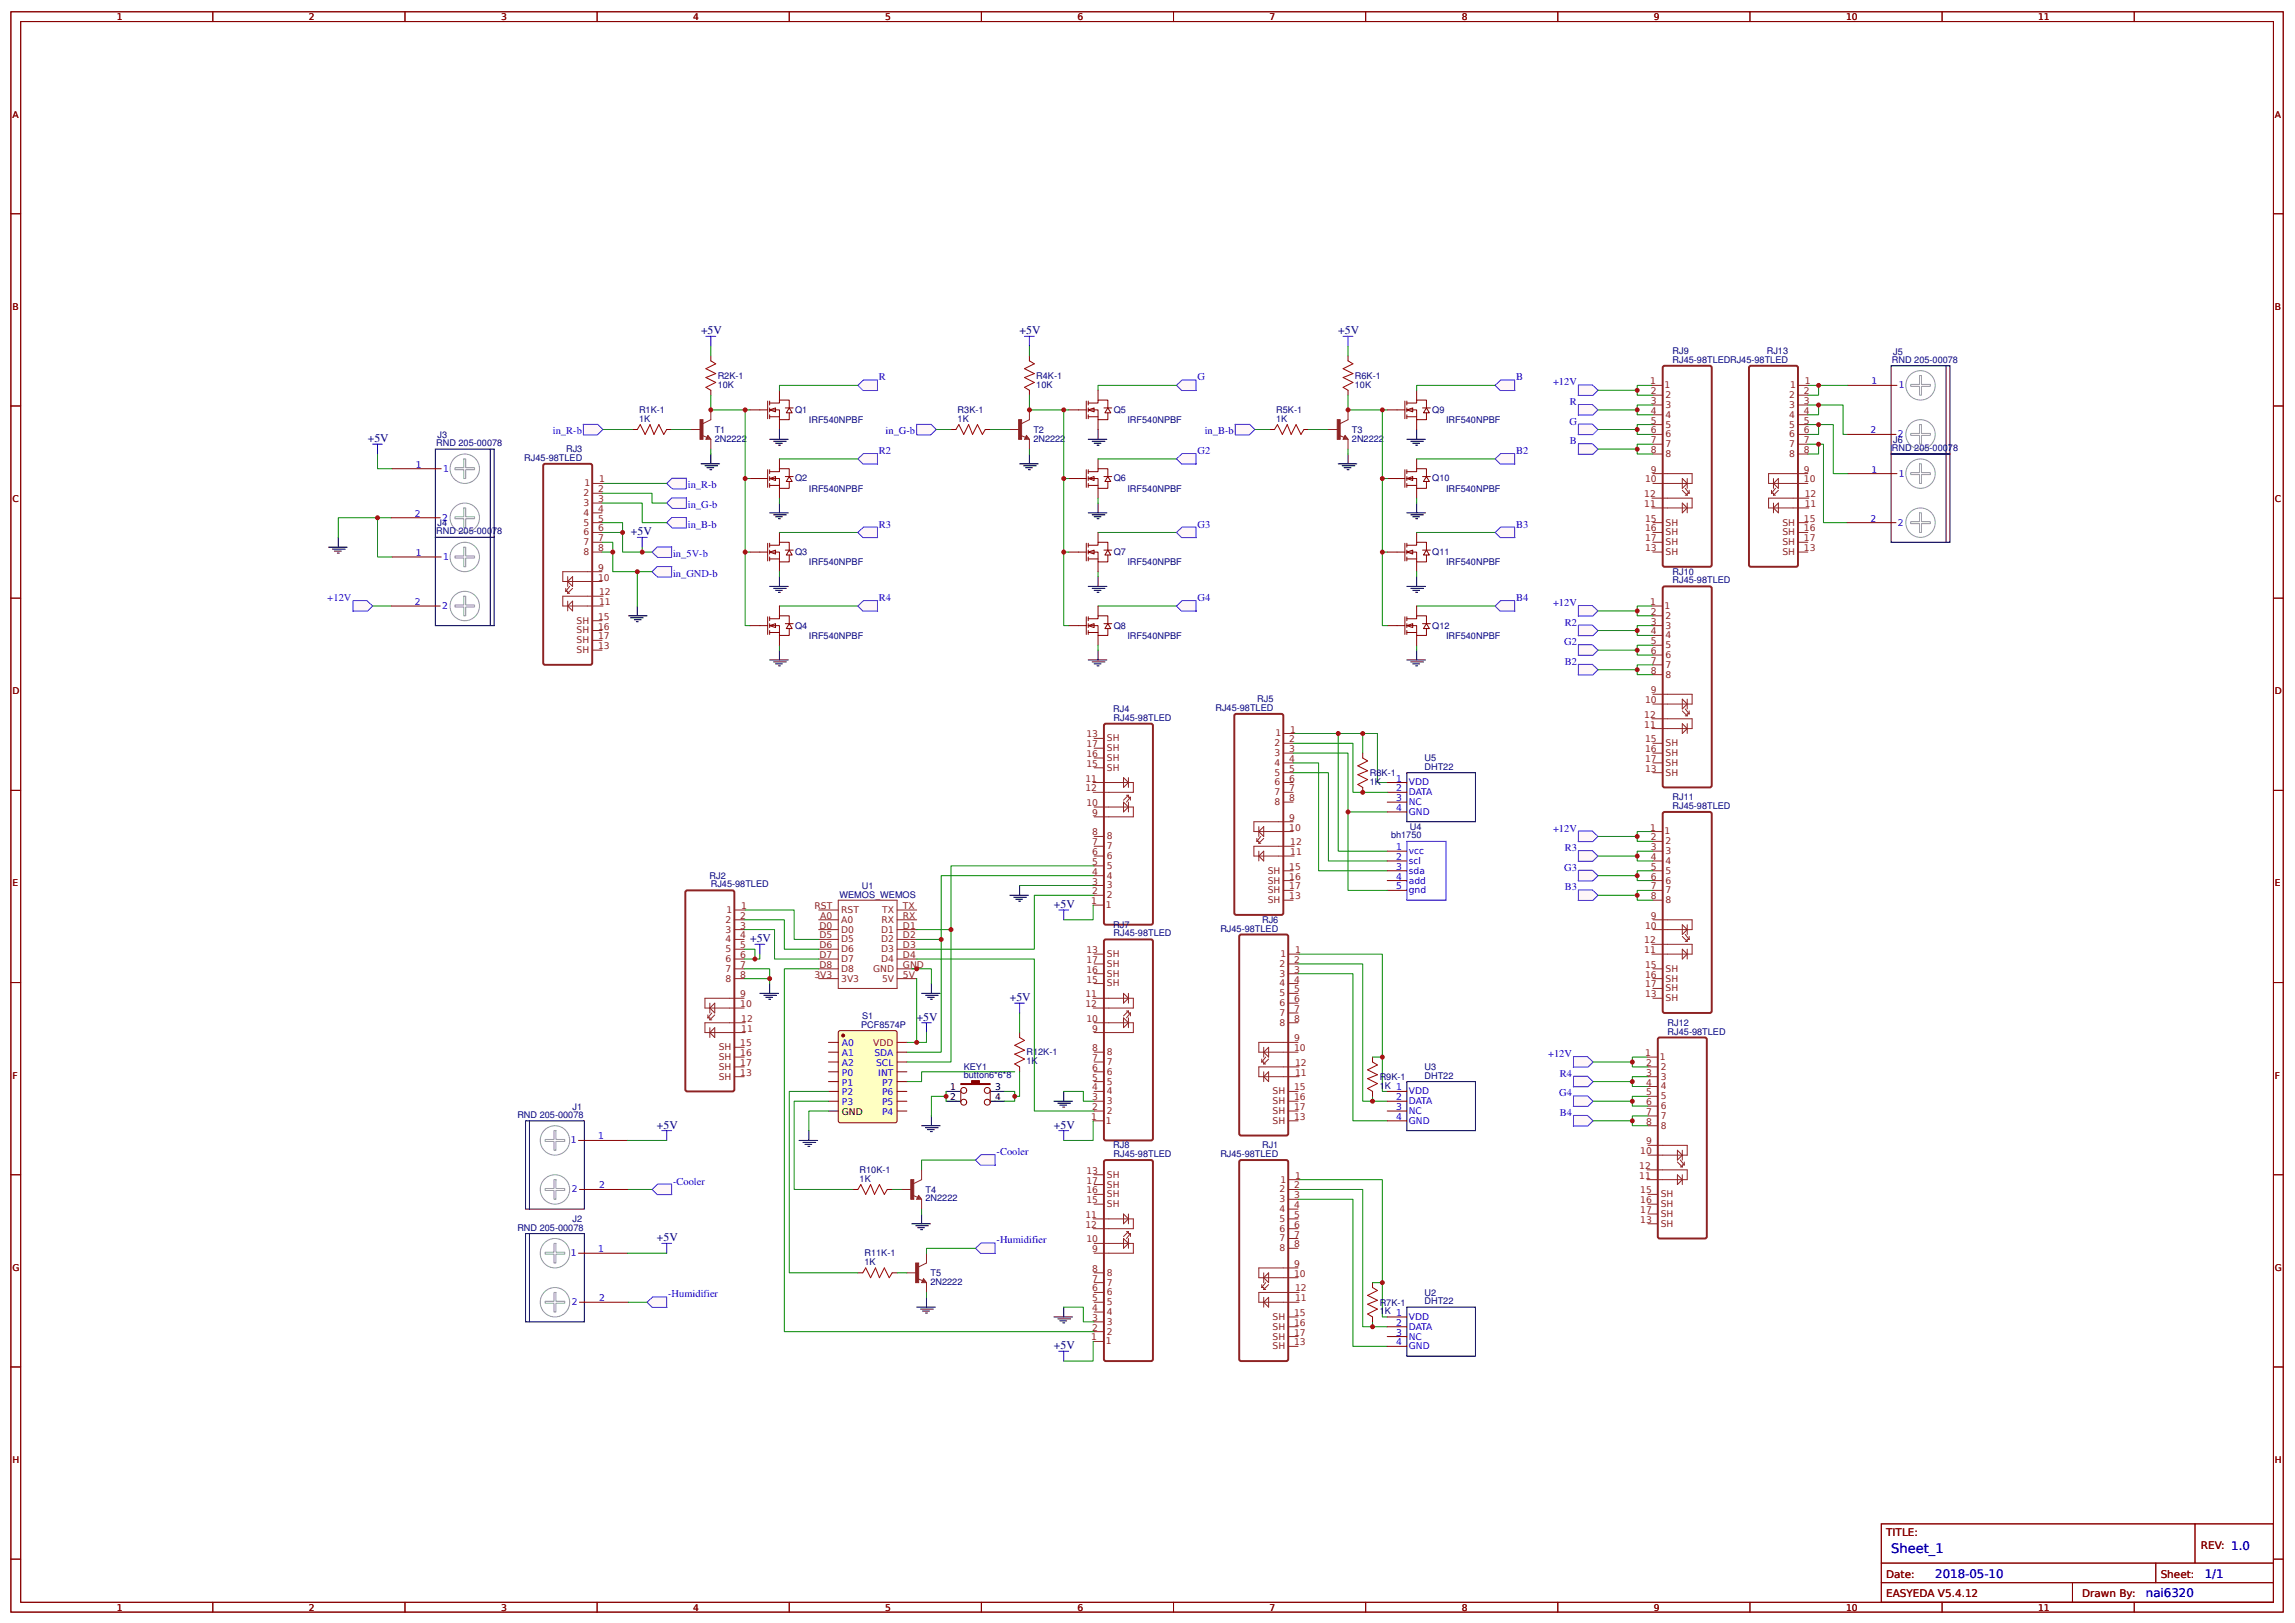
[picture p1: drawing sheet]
<svg xmlns="http://www.w3.org/2000/svg" width="619mm" height="438mm" viewBox="0 0 619 438" stroke-linecap="round" stroke-linejoin="round" font-family="sans-serif">
<defs><g id="words">
<text font-size="3.5" fill="#00f" x="510.4" y="419.1">Sheet_1</text>
<g font-size="3.2" fill="#000080">
<text x="189.2" y="90.2">+5V</text>
<text x="275.2" y="90.2">+5V</text>
<text x="361.2" y="90.2">+5V</text>
<text x="99.2" y="119.3">+5V</text>
<text x="170.3" y="144.5">+5V</text>
<text x="284.5" y="245">+5V</text>
<text x="202.4" y="254.3">+5V</text>
<text x="247.4" y="275.4">+5V</text>
<text x="272.5" y="270.1">+5V</text>
<text x="177.3" y="304.5">+5V</text>
<text x="284.5" y="304.5">+5V</text>
<text x="177.3" y="335">+5V</text>
<text x="284.5" y="364.1">+5V</text>
</g>
<g font-size="3.2" fill="#00f">
<text x="522.3" y="425.7">2018-05-10</text>
<text x="595.1" y="425.7">1/1</text>
<text x="579.2" y="431">nai6320</text>
</g>
<g font-size="2.8" fill="#00f">
<text x="237.2" y="102.7">R</text>
<text x="323.2" y="102.7">G</text>
<text x="409.2" y="102.7">B</text>
<text x="419.2" y="104">+12V</text>
<text x="423.7" y="109.3">R</text>
<text x="149.2" y="117.2">in_R-b</text>
<text x="239" y="117.2">in_G-b</text>
<text x="325.2" y="117.2">in_B-b</text>
<text x="423.6" y="114.6">G</text>
<text x="423.7" y="119.9">B</text>
<text x="237.2" y="122.5">R2</text>
<text x="323.2" y="122.5">G2</text>
<text x="409.2" y="122.5">B2</text>
<text x="185.6" y="131.8">in_R-b</text>
<text x="185.6" y="137.1">in_G-b</text>
<text x="185.6" y="142.3">in_B-b</text>
<text x="237.2" y="142.3">R3</text>
<text x="323.2" y="142.3">G3</text>
<text x="409.2" y="142.3">B3</text>
<text x="181.7" y="150.3">in_5V-b</text>
<text x="181.7" y="155.6">in_GND-b</text>
<text x="88.4" y="162.2">+12V</text>
<text x="237.2" y="162.2">R4</text>
<text x="323.2" y="162.2">G4</text>
<text x="409.2" y="162.2">B4</text>
<text x="419.2" y="163.5">+12V</text>
<text x="422.3" y="168.8">R2</text>
<text x="422.2" y="174.1">G2</text>
<text x="422.3" y="179.4">B2</text>
<text x="419.2" y="224.4">+12V</text>
<text x="422.3" y="229.7">R3</text>
<text x="422.2" y="234.9">G3</text>
<text x="422.3" y="240.2">B3</text>
<text x="417.8" y="285.2">+12V</text>
<text x="421" y="290.5">R4</text>
<text x="420.8" y="295.8">G4</text>
<text x="421" y="301.1">B4</text>
<text x="269" y="311.7">-Cooler</text>
<text x="181.7" y="319.6">-Cooler</text>
<text x="269" y="335.5">-Humidifier</text>
<text x="180.3" y="350">-Humidifier</text>
</g>
<g font-size="2.8" fill="#800">
<text x="509.1" y="414.3">TITLE:</text>
<text x="594" y="418">REV: 1.0</text>
<text x="509.1" y="425.7">Date:</text>
<text x="583.2" y="425.7">Sheet:</text>
<text x="509.1" y="431">EASYEDA V5.4.12</text>
<text x="562" y="431">Drawn By:</text>
</g>
<g font-size="2.5" fill="#800">
<text x="31.5" y="5.4">1</text>
<text x="83.4" y="5.4">2</text>
<text x="135.2" y="5.4">3</text>
<text x="187.1" y="5.4">4</text>
<text x="238.9" y="5.4">5</text>
<text x="290.8" y="5.4">6</text>
<text x="342.7" y="5.4">7</text>
<text x="394.5" y="5.4">8</text>
<text x="446.4" y="5.4">9</text>
<text x="498.2" y="5.4">10</text>
<text x="550.1" y="5.4">11</text>
<text x="3.3" y="31.7">A</text>
<text x="614" y="31.7">A</text>
<text x="3.3" y="83.6">B</text>
<text x="614" y="83.6">B</text>
<text x="3.3" y="135.5">C</text>
<text x="614" y="135.5">C</text>
<text x="3.3" y="187.3">D</text>
<text x="614" y="187.3">D</text>
<text x="3.3" y="239.2">E</text>
<text x="614" y="239.2">E</text>
<text x="3.3" y="291">F</text>
<text x="614" y="291">F</text>
<text x="3.3" y="342.9">G</text>
<text x="614" y="342.9">G</text>
<text x="3.3" y="394.8">H</text>
<text x="614" y="394.8">H</text>
<text x="31.5" y="434.6">1</text>
<text x="83.4" y="434.6">2</text>
<text x="135.2" y="434.6">3</text>
<text x="187.1" y="434.6">4</text>
<text x="238.9" y="434.6">5</text>
<text x="290.8" y="434.6">6</text>
<text x="342.7" y="434.6">7</text>
<text x="394.5" y="434.6">8</text>
<text x="446.4" y="434.6">9</text>
<text x="498.2" y="434.6">10</text>
<text x="550.1" y="434.6">11</text>
</g>
<g font-size="2.5" fill="#000080">
<text x="451.4" y="95.5">RJ9</text>
<text x="476.8" y="95.5">RJ13</text>
<text x="511" y="95.7">J5</text>
<text x="451.4" y="97.9">RJ45-98TLEDRJ45-98TLED</text>
<text x="510.6" y="97.9">RND 205-00078</text>
<text x="193.7" y="104.6">10K</text>
<text x="193.7" y="102.2">R2K-1</text>
<text x="279.7" y="104.6">10K</text>
<text x="279.7" y="102.2">R4K-1</text>
<text x="365.7" y="104.6">10K</text>
<text x="365.7" y="102.2">R6K-1</text>
<text x="172.5" y="113.8">1K</text>
<text x="172.5" y="111.4">R1K-1</text>
<text x="214.6" y="111.4">Q1</text>
<text x="258.5" y="113.8">1K</text>
<text x="258.5" y="111.4">R3K-1</text>
<text x="300.6" y="111.4">Q5</text>
<text x="344.5" y="113.8">1K</text>
<text x="344.5" y="111.4">R5K-1</text>
<text x="386.6" y="111.4">Q9</text>
<text x="118.1" y="118.2">J3</text>
<text x="192.9" y="119.1">2N2222</text>
<text x="192.9" y="116.7">T1</text>
<text x="218.3" y="114.2">IRF540NPBF</text>
<text x="278.9" y="119.1">2N2222</text>
<text x="278.9" y="116.7">T2</text>
<text x="304.3" y="114.2">IRF540NPBF</text>
<text x="364.9" y="119.1">2N2222</text>
<text x="364.9" y="116.7">T3</text>
<text x="390.3" y="114.2">IRF540NPBF</text>
<text x="511" y="119.5">J6</text>
<text x="117.7" y="120.4">RND 205-00078</text>
<text x="141.5" y="124.4">RJ45-98TLED</text>
<text x="152.8" y="122">RJ3</text>
<text x="510.6" y="121.7">RND 205-00078</text>
<text x="214.6" y="129.9">Q2</text>
<text x="300.6" y="129.9">Q6</text>
<text x="386.6" y="129.9">Q10</text>
<text x="218.3" y="132.7">IRF540NPBF</text>
<text x="304.3" y="132.7">IRF540NPBF</text>
<text x="390.3" y="132.7">IRF540NPBF</text>
<text x="118.1" y="142">J4</text>
<text x="117.7" y="144.2">RND 205-00078</text>
<text x="214.6" y="149.8">Q3</text>
<text x="300.6" y="149.8">Q7</text>
<text x="386.6" y="149.8">Q11</text>
<text x="218.3" y="152.6">IRF540NPBF</text>
<text x="304.3" y="152.6">IRF540NPBF</text>
<text x="390.3" y="152.6">IRF540NPBF</text>
<text x="451.4" y="155">RJ10</text>
<text x="451.4" y="157.4">RJ45-98TLED</text>
<text x="214.6" y="169.6">Q4</text>
<text x="218.3" y="172.4">IRF540NPBF</text>
<text x="300.6" y="169.6">Q8</text>
<text x="304.3" y="172.4">IRF540NPBF</text>
<text x="386.6" y="169.6">Q12</text>
<text x="390.3" y="172.4">IRF540NPBF</text>
<text x="328" y="191.8">RJ45-98TLED</text>
<text x="339.3" y="189.4">RJ5</text>
<text x="300.5" y="192.1">RJ4</text>
<text x="300.5" y="194.5">RJ45-98TLED</text>
<text x="369.7" y="209.4">R8K-1</text>
<text x="384.5" y="207.7">DHT22</text>
<text x="384.5" y="205.4">U5</text>
<text x="369.7" y="211.7">1K</text>
<text x="451.4" y="215.9">RJ11</text>
<text x="451.4" y="218.3">RJ45-98TLED</text>
<text x="375.4" y="226.2">bh1750</text>
<text x="380.5" y="224">U4</text>
<text x="191.5" y="237.2">RJ2</text>
<text x="191.8" y="239.4">RJ45-98TLED</text>
<text x="232.6" y="239.9">U1</text>
<text x="226.6" y="242.4">WEMOS_WEMOS</text>
<text x="300.5" y="250.3">RJ7</text>
<text x="329.4" y="251.4">RJ45-98TLED</text>
<text x="340.6" y="249">RJ6</text>
<text x="300.5" y="252.7">RJ45-98TLED</text>
<text x="232.7" y="274.9">S1</text>
<text x="232.4" y="277.3">PCF8574P</text>
<text x="450.1" y="276.8">RJ12</text>
<text x="450.1" y="279.1">RJ45-98TLED</text>
<text x="277" y="287.1">1K</text>
<text x="277" y="284.8">R12K-1</text>
<text x="260.1" y="290.8">button6*6*8</text>
<text x="260.1" y="288.6">KEY1</text>
<text x="372.4" y="293.7">1K 1</text>
<text x="372.4" y="291.4">R9K-1</text>
<text x="384.5" y="291">DHT22</text>
<text x="384.5" y="288.7">U3</text>
<text x="154.5" y="299.4">J1</text>
<text x="139.6" y="301.6">RND 205-00078</text>
<text x="300.5" y="309.8">RJ8</text>
<text x="340.6" y="309.8">RJ1</text>
<text x="232" y="316.4">R10K-1</text>
<text x="300.5" y="312.2">RJ45-98TLED</text>
<text x="329.4" y="312.2">RJ45-98TLED</text>
<text x="232" y="318.8">1K</text>
<text x="249.8" y="321.8">T4</text>
<text x="154.5" y="329.8">J2</text>
<text x="249.8" y="324.2">2N2222</text>
<text x="139.6" y="332.1">RND 205-00078</text>
<text x="233.3" y="341.3">1K</text>
<text x="233.3" y="338.9">R11K-1</text>
<text x="251.1" y="346.7">2N2222</text>
<text x="251.1" y="344.3">T5</text>
<text x="372.4" y="352.3">R7K-1</text>
<text x="384.5" y="351.9">DHT22</text>
<text x="384.5" y="349.6">U2</text>
<text x="372.4" y="354.6">1K 1</text>
</g>
<g font-size="2.5" fill="#8d2323">
<text x="445.3" y="103.7">1</text>
<text x="445.6" y="106.4">2</text>
<text x="449.3" y="104.8">1</text>
<text x="449.6" y="107.4">2</text>
<text x="482.9" y="107.4">2</text>
<text x="483.2" y="104.8">1</text>
<text x="486.9" y="106.4">2</text>
<text x="487.1" y="103.7">1</text>
<text x="445.6" y="109">3</text>
<text x="445.6" y="111.7">4</text>
<text x="449.6" y="110.1">3</text>
<text x="449.6" y="112.7">4</text>
<text x="482.9" y="110.1">3</text>
<text x="482.9" y="112.7">4</text>
<text x="486.9" y="109">3</text>
<text x="486.9" y="111.7">4</text>
<text x="445.6" y="114.3">5</text>
<text x="445.6" y="116.9">6</text>
<text x="445.6" y="119.6">7</text>
<text x="449.6" y="115.4">5</text>
<text x="449.6" y="118">6</text>
<text x="482.9" y="115.4">5</text>
<text x="482.9" y="118">6</text>
<text x="486.9" y="114.3">5</text>
<text x="486.9" y="116.9">6</text>
<text x="486.9" y="119.6">7</text>
<text x="445.6" y="122.2">8</text>
<text x="449.6" y="120.6">7</text>
<text x="449.6" y="123.3">8</text>
<text x="482.9" y="120.6">7</text>
<text x="482.9" y="123.3">8</text>
<text x="486.9" y="122.2">8</text>
<text x="157.7" y="131.2">1</text>
<text x="161.7" y="130.2">1</text>
<text x="444" y="130.2">10</text>
<text x="445.6" y="127.5">9</text>
<text x="486.9" y="127.5">9</text>
<text x="486.9" y="130.2">10</text>
<text x="157.5" y="133.9">2</text>
<text x="157.5" y="136.5">3</text>
<text x="161.4" y="132.8">2</text>
<text x="161.4" y="135.5">3</text>
<text x="443.8" y="134.1">12</text>
<text x="443.8" y="136.8">11</text>
<text x="487.1" y="134.1">12</text>
<text x="487.1" y="136.8">11</text>
<text x="157.5" y="139.2">4</text>
<text x="157.5" y="141.8">5</text>
<text x="161.4" y="138.1">4</text>
<text x="161.4" y="140.8">5</text>
<text x="161.4" y="143.4">6</text>
<text x="444" y="140.8">15</text>
<text x="444" y="143.4">16</text>
<text x="449.6" y="141.8">SH</text>
<text x="481.1" y="141.8">SH</text>
<text x="486.9" y="140.8">15</text>
<text x="486.9" y="143.4">16</text>
<text x="157.5" y="144.5">6</text>
<text x="157.5" y="147.1">7</text>
<text x="157.5" y="149.8">8</text>
<text x="161.4" y="146">7</text>
<text x="161.4" y="148.7">8</text>
<text x="444" y="146">17</text>
<text x="444" y="148.7">13</text>
<text x="449.6" y="147.1">SH</text>
<text x="449.6" y="149.8">SH</text>
<text x="449.6" y="144.5">SH</text>
<text x="481.1" y="147.1">SH</text>
<text x="481.1" y="149.8">SH</text>
<text x="481.1" y="144.5">SH</text>
<text x="486.9" y="146">17</text>
<text x="486.9" y="148.7">13</text>
<text x="161.4" y="154">9</text>
<text x="161.4" y="156.6">10</text>
<text x="161.7" y="160.6">12</text>
<text x="161.4" y="167.2">15</text>
<text x="161.7" y="163.2">11</text>
<text x="445.3" y="163.2">1</text>
<text x="445.6" y="165.9">2</text>
<text x="449.3" y="164.3">1</text>
<text x="449.6" y="167">2</text>
<text x="155.6" y="173.6">SH</text>
<text x="155.6" y="168.3">SH</text>
<text x="155.6" y="170.9">SH</text>
<text x="161.4" y="172.5">17</text>
<text x="161.4" y="169.9">16</text>
<text x="445.6" y="168.5">3</text>
<text x="445.6" y="171.2">4</text>
<text x="445.6" y="173.8">5</text>
<text x="449.6" y="169.6">3</text>
<text x="449.6" y="172.2">4</text>
<text x="155.6" y="176.2">SH</text>
<text x="161.4" y="175.2">13</text>
<text x="445.6" y="176.5">6</text>
<text x="445.6" y="179.1">7</text>
<text x="449.6" y="174.9">5</text>
<text x="449.6" y="177.5">6</text>
<text x="445.6" y="181.8">8</text>
<text x="449.6" y="180.2">7</text>
<text x="449.6" y="182.8">8</text>
<text x="444" y="189.7">10</text>
<text x="445.6" y="187.1">9</text>
<text x="348.2" y="197.6">1</text>
<text x="443.8" y="193.7">12</text>
<text x="443.8" y="196.3">11</text>
<text x="293.2" y="201.6">17</text>
<text x="293.2" y="199">13</text>
<text x="298.7" y="202.7">SH</text>
<text x="298.7" y="200">SH</text>
<text x="344" y="201.3">2</text>
<text x="344" y="204">3</text>
<text x="344.3" y="198.7">1</text>
<text x="348" y="200.3">2</text>
<text x="348" y="202.9">3</text>
<text x="444" y="200.3">15</text>
<text x="444" y="202.9">16</text>
<text x="449.6" y="201.3">SH</text>
<text x="449.6" y="204">SH</text>
<text x="293.2" y="206.9">15</text>
<text x="293.2" y="204.3">16</text>
<text x="298.7" y="208">SH</text>
<text x="298.7" y="205.3">SH</text>
<text x="344" y="206.6">4</text>
<text x="344" y="209.3">5</text>
<text x="348" y="205.6">4</text>
<text x="348" y="208.2">5</text>
<text x="444" y="205.6">17</text>
<text x="444" y="208.2">13</text>
<text x="449.6" y="206.6">SH</text>
<text x="449.6" y="209.3">SH</text>
<text x="293" y="213.5">12</text>
<text x="293" y="210.9">11</text>
<text x="344" y="211.9">6</text>
<text x="344" y="214.6">7</text>
<text x="348" y="210.9">6</text>
<text x="348" y="213.5">7</text>
<text x="293.2" y="217.5">10</text>
<text x="294.8" y="220.1">9</text>
<text x="344" y="217.2">8</text>
<text x="348" y="216.2">8</text>
<text x="348" y="221.5">9</text>
<text x="294.8" y="225.4">8</text>
<text x="298.7" y="226.5">8</text>
<text x="348" y="224.1">10</text>
<text x="445.3" y="224.1">1</text>
<text x="445.6" y="226.7">2</text>
<text x="449.3" y="225.2">1</text>
<text x="449.6" y="227.8">2</text>
<text x="294.8" y="233.4">5</text>
<text x="294.8" y="230.7">6</text>
<text x="294.8" y="228.1">7</text>
<text x="298.7" y="231.8">6</text>
<text x="298.7" y="229.1">7</text>
<text x="348.2" y="228.1">12</text>
<text x="348.2" y="230.7">11</text>
<text x="445.6" y="229.4">3</text>
<text x="445.6" y="232">4</text>
<text x="449.6" y="230.5">3</text>
<text x="449.6" y="233.1">4</text>
<text x="294.8" y="238.7">3</text>
<text x="294.8" y="236">4</text>
<text x="298.7" y="239.7">3</text>
<text x="298.7" y="237.1">4</text>
<text x="298.7" y="234.4">5</text>
<text x="342.1" y="235.7">SH</text>
<text x="342.1" y="238.4">SH</text>
<text x="348" y="240">17</text>
<text x="348" y="234.7">15</text>
<text x="348" y="237.3">16</text>
<text x="445.6" y="234.7">5</text>
<text x="445.6" y="237.3">6</text>
<text x="445.6" y="240">7</text>
<text x="449.6" y="235.7">5</text>
<text x="449.6" y="238.4">6</text>
<text x="200.1" y="245.3">1</text>
<text x="219.9" y="245.3">RST</text>
<text x="243.7" y="245.3">TX</text>
<text x="294.5" y="243.9">1</text>
<text x="294.8" y="241.3">2</text>
<text x="298.5" y="245">1</text>
<text x="298.7" y="242.4">2</text>
<text x="342.1" y="241">SH</text>
<text x="342.1" y="243.7">SH</text>
<text x="348" y="242.6">13</text>
<text x="445.6" y="242.6">8</text>
<text x="449.6" y="241">7</text>
<text x="449.6" y="243.7">8</text>
<text x="195.8" y="249">2</text>
<text x="195.8" y="251.6">3</text>
<text x="196.1" y="246.3">1</text>
<text x="199.8" y="247.9">2</text>
<text x="199.8" y="250.6">3</text>
<text x="221.2" y="250.6">D0</text>
<text x="221.4" y="247.9">A0</text>
<text x="227" y="251.6">D0</text>
<text x="227" y="249">A0</text>
<text x="227" y="246.3">RST</text>
<text x="237.9" y="251.6">D1</text>
<text x="237.9" y="249">RX</text>
<text x="238.1" y="246.3">TX</text>
<text x="243.7" y="250.6">D1</text>
<text x="243.7" y="247.9">RX</text>
<text x="444" y="250.6">10</text>
<text x="445.6" y="247.9">9</text>
<text x="195.8" y="254.3">4</text>
<text x="195.8" y="256.9">5</text>
<text x="199.8" y="253.2">4</text>
<text x="199.8" y="255.9">5</text>
<text x="221.2" y="255.9">D6</text>
<text x="221.2" y="253.2">D5</text>
<text x="227" y="256.9">D6</text>
<text x="227" y="254.3">D5</text>
<text x="237.9" y="256.9">D3</text>
<text x="237.9" y="254.3">D2</text>
<text x="243.7" y="255.9">D3</text>
<text x="243.7" y="253.2">D2</text>
<text x="293.2" y="257.2">13</text>
<text x="349.5" y="257.2">1</text>
<text x="443.8" y="254.5">12</text>
<text x="443.8" y="257.2">11</text>
<text x="195.8" y="259.6">6</text>
<text x="195.8" y="262.2">7</text>
<text x="199.8" y="258.5">6</text>
<text x="199.8" y="261.1">7</text>
<text x="199.8" y="263.8">8</text>
<text x="219.8" y="263.8">3V3</text>
<text x="221.2" y="261.1">D8</text>
<text x="221.2" y="258.5">D7</text>
<text x="227" y="262.2">D8</text>
<text x="227" y="259.6">D7</text>
<text x="235.7" y="262.2">GND</text>
<text x="237.9" y="259.6">D4</text>
<text x="243.7" y="263.8">5V</text>
<text x="243.7" y="261.1">GND</text>
<text x="243.7" y="258.5">D4</text>
<text x="293.2" y="259.8">17</text>
<text x="293.2" y="262.5">16</text>
<text x="298.7" y="260.9">SH</text>
<text x="298.7" y="258.2">SH</text>
<text x="298.7" y="263.5">SH</text>
<text x="345.3" y="260.9">2</text>
<text x="345.3" y="263.5">3</text>
<text x="345.6" y="258.2">1</text>
<text x="349.3" y="259.8">2</text>
<text x="349.3" y="262.5">3</text>
<text x="444" y="261.1">15</text>
<text x="444" y="263.8">16</text>
<text x="449.6" y="262.2">SH</text>
<text x="195.8" y="264.8">8</text>
<text x="199.8" y="269.1">9</text>
<text x="227" y="264.8">3V3</text>
<text x="238.1" y="264.8">5V</text>
<text x="293" y="269.1">11</text>
<text x="293.2" y="265.1">15</text>
<text x="298.7" y="266.2">SH</text>
<text x="345.3" y="266.2">4</text>
<text x="345.3" y="268.8">5</text>
<text x="349.3" y="265.1">4</text>
<text x="349.3" y="267.8">5</text>
<text x="444" y="266.4">17</text>
<text x="444" y="269.1">13</text>
<text x="449.6" y="267.5">SH</text>
<text x="449.6" y="264.8">SH</text>
<text x="199.8" y="271.7">10</text>
<text x="200.1" y="275.7">12</text>
<text x="293" y="271.7">12</text>
<text x="293.2" y="275.7">10</text>
<text x="345.3" y="271.5">6</text>
<text x="345.3" y="274.1">7</text>
<text x="349.3" y="270.4">6</text>
<text x="349.3" y="273">7</text>
<text x="349.3" y="275.7">8</text>
<text x="449.6" y="270.1">SH</text>
<text x="200.1" y="278.3">11</text>
<text x="294.8" y="278.3">9</text>
<text x="345.3" y="276.8">8</text>
<text x="349.3" y="281">9</text>
<text x="194" y="283.4">SH</text>
<text x="194" y="286">SH</text>
<text x="199.8" y="287.6">17</text>
<text x="199.8" y="282.3">15</text>
<text x="199.8" y="285">16</text>
<text x="294.8" y="286.3">7</text>
<text x="294.8" y="283.6">8</text>
<text x="298.7" y="287.3">7</text>
<text x="298.7" y="284.7">8</text>
<text x="349.3" y="283.6">10</text>
<text x="349.5" y="287.6">12</text>
<text x="444" y="285">1</text>
<text x="444.3" y="287.6">2</text>
<text x="448" y="286">1</text>
<text x="194" y="288.7">SH</text>
<text x="194" y="291.3">SH</text>
<text x="199.8" y="290.2">13</text>
<text x="294.8" y="291.6">5</text>
<text x="294.8" y="288.9">6</text>
<text x="298.7" y="292.6">5</text>
<text x="298.7" y="290">6</text>
<text x="349.5" y="290.2">11</text>
<text x="444.3" y="290.2">3</text>
<text x="444.3" y="292.9">4</text>
<text x="448.2" y="288.7">2</text>
<text x="448.2" y="291.3">3</text>
<text x="448.2" y="294">4</text>
<text x="294.8" y="299.5">2</text>
<text x="294.8" y="296.9">3</text>
<text x="294.8" y="294.2">4</text>
<text x="298.7" y="297.9">3</text>
<text x="298.7" y="295.3">4</text>
<text x="343.5" y="295.3">SH</text>
<text x="343.5" y="297.9">SH</text>
<text x="349.3" y="299.5">17</text>
<text x="349.3" y="294.2">15</text>
<text x="349.3" y="296.9">16</text>
<text x="444.3" y="295.5">5</text>
<text x="444.3" y="298.2">6</text>
<text x="448.2" y="296.6">5</text>
<text x="448.2" y="299.2">6</text>
<text x="294.5" y="302.2">1</text>
<text x="298.5" y="303.2">1</text>
<text x="298.7" y="300.6">2</text>
<text x="343.5" y="300.6">SH</text>
<text x="343.5" y="303.2">SH</text>
<text x="349.3" y="302.2">13</text>
<text x="444.3" y="300.8">7</text>
<text x="444.3" y="303.5">8</text>
<text x="448.2" y="301.9">7</text>
<text x="448.2" y="304.5">8</text>
<text x="442.7" y="311.4">10</text>
<text x="444.3" y="308.8">9</text>
<text x="293.2" y="316.7">13</text>
<text x="298.7" y="317.8">SH</text>
<text x="442.4" y="315.4">12</text>
<text x="293.2" y="319.4">17</text>
<text x="293.2" y="322">16</text>
<text x="298.7" y="320.4">SH</text>
<text x="298.7" y="323.1">SH</text>
<text x="345.3" y="321.7">2</text>
<text x="345.6" y="319.1">1</text>
<text x="349.3" y="320.7">2</text>
<text x="349.3" y="323.3">3</text>
<text x="349.5" y="318">1</text>
<text x="442.4" y="318">11</text>
<text x="442.7" y="322">15</text>
<text x="448.2" y="323.1">SH</text>
<text x="293" y="328.6">11</text>
<text x="293.2" y="324.6">15</text>
<text x="298.7" y="325.7">SH</text>
<text x="345.3" y="324.4">3</text>
<text x="345.3" y="327">4</text>
<text x="345.3" y="329.7">5</text>
<text x="349.3" y="326">4</text>
<text x="349.3" y="328.6">5</text>
<text x="442.7" y="327.3">17</text>
<text x="442.7" y="329.9">13</text>
<text x="442.7" y="324.6">16</text>
<text x="448.2" y="328.3">SH</text>
<text x="448.2" y="325.7">SH</text>
<text x="293" y="331.3">12</text>
<text x="293.2" y="335.2">10</text>
<text x="345.3" y="332.3">6</text>
<text x="345.3" y="335">7</text>
<text x="349.3" y="331.3">6</text>
<text x="349.3" y="333.9">7</text>
<text x="448.2" y="331">SH</text>
<text x="294.8" y="337.9">9</text>
<text x="345.3" y="337.6">8</text>
<text x="349.3" y="336.5">8</text>
<text x="349.3" y="341.8">9</text>
<text x="294.8" y="345.8">7</text>
<text x="294.8" y="343.2">8</text>
<text x="298.7" y="346.9">7</text>
<text x="298.7" y="344.2">8</text>
<text x="349.3" y="344.5">10</text>
<text x="294.8" y="353.7">4</text>
<text x="294.8" y="351.1">5</text>
<text x="294.8" y="348.5">6</text>
<text x="298.7" y="352.2">5</text>
<text x="298.7" y="349.5">6</text>
<text x="349.5" y="348.5">12</text>
<text x="349.5" y="351.1">11</text>
<text x="294.8" y="359">2</text>
<text x="294.8" y="356.4">3</text>
<text x="298.7" y="357.5">3</text>
<text x="298.7" y="354.8">4</text>
<text x="343.5" y="356.1">SH</text>
<text x="343.5" y="358.8">SH</text>
<text x="349.3" y="355.1">15</text>
<text x="349.3" y="357.7">16</text>
<text x="294.5" y="361.7">1</text>
<text x="298.5" y="362.7">1</text>
<text x="298.7" y="360.1">2</text>
<text x="343.5" y="361.4">SH</text>
<text x="343.5" y="364.1">SH</text>
<text x="349.3" y="360.4">17</text>
<text x="349.3" y="363">13</text>
</g>
<g font-size="2.5" fill="#00f">
<text x="505.1" y="103.7">1</text>
<text x="512.5" y="104.8">1</text>
<text x="504.9" y="116.9">2</text>
<text x="512.3" y="118">2</text>
<text x="112.2" y="126.2">1</text>
<text x="119.6" y="127.3">1</text>
<text x="505.1" y="127.5">1</text>
<text x="512.5" y="128.6">1</text>
<text x="112" y="139.4">2</text>
<text x="119.4" y="140.5">2</text>
<text x="504.9" y="140.8">2</text>
<text x="512.3" y="141.8">2</text>
<text x="112.2" y="150">1</text>
<text x="119.6" y="151.1">1</text>
<text x="112" y="163.2">2</text>
<text x="119.4" y="164.3">2</text>
<text x="376.8" y="210.9">1</text>
<text x="376.8" y="213.5">2</text>
<text x="380.2" y="211.9">VDD</text>
<text x="380.2" y="214.6">DATA</text>
<text x="376.8" y="216.2">3</text>
<text x="376.8" y="218.8">4</text>
<text x="380.2" y="217.2">NC</text>
<text x="380.2" y="219.9">GND</text>
<text x="376.8" y="229.4">1</text>
<text x="376.8" y="232">2</text>
<text x="380.2" y="230.5">vcc</text>
<text x="380.2" y="233.1">scl</text>
<text x="376.8" y="234.7">3</text>
<text x="376.8" y="237.3">4</text>
<text x="376.8" y="240">5</text>
<text x="380.2" y="235.7">sda</text>
<text x="380.2" y="238.4">add</text>
<text x="380.2" y="241">gnd</text>
<text x="227.2" y="282.3">A0</text>
<text x="227.2" y="285">A1</text>
<text x="227.2" y="287.6">A2</text>
<text x="236" y="285">SDA</text>
<text x="236.5" y="287.6">SCL</text>
<text x="227.2" y="290.2">P0</text>
<text x="227.2" y="292.9">P1</text>
<text x="237.1" y="290.2">INT</text>
<text x="238.1" y="292.9">P7</text>
<text x="227.2" y="295.5">P2</text>
<text x="227.2" y="298.2">P3</text>
<text x="238.1" y="298.2">P5</text>
<text x="238.1" y="295.5">P6</text>
<text x="376.8" y="296.9">2</text>
<text x="376.8" y="299.5">3</text>
<text x="380.2" y="295.3">VDD</text>
<text x="380.2" y="297.9">DATA</text>
<text x="238.1" y="300.8">P4</text>
<text x="376.8" y="302.2">4</text>
<text x="380.2" y="300.6">NC</text>
<text x="380.2" y="303.2">GND</text>
<text x="154" y="308.5">1</text>
<text x="161.4" y="307.4">1</text>
<text x="154.3" y="321.7">2</text>
<text x="161.7" y="320.7">2</text>
<text x="154" y="338.9">1</text>
<text x="161.4" y="337.9">1</text>
<text x="154.3" y="352.2">2</text>
<text x="161.7" y="351.1">2</text>
<text x="376.8" y="357.7">2</text>
<text x="380.2" y="356.1">VDD</text>
<text x="380.2" y="358.8">DATA</text>
<text x="376.8" y="360.4">3</text>
<text x="376.8" y="363">4</text>
<text x="380.2" y="361.4">NC</text>
<text x="380.2" y="364.1">GND</text>
</g>
<text font-size="2.5" fill="#f00" x="235.7" y="282.3">VDD</text>
<g font-size="2.5">
<text x="256.4" y="294.2">1</text>
<text x="256.4" y="296.9">2</text>
<text x="268.6" y="294.2">3</text>
<text x="268.6" y="296.9">4</text>
<text x="227.2" y="300.8">GND</text>
</g>
</g></defs>
<g fill="#fefefe" stroke="#800" stroke-width=".27">
<path d="M207.7 110.6l1.6-.5v1z"/>
<path d="M213 110.1l.8 1.3h-1.6z"/>
</g>
<g fill="none" stroke="#800" stroke-width=".27">
<path d="M191.8 96v1.4M170.7 115.9h1.3M179.9 115.9h1.4M191.8 105.3v1.3M202.4 110.6h4.8M207.2 108.2v4.8M207.7 108.7h2.7v-.8h2.6v2.2M207.7 110.6h2.7v2.6h2.6v-1.8M207.7 112.4h2.7M207.7 108.2v1.1M207.7 110.1v1M207.7 111.9v1.1"/>
<path d="M210.4 105.3v2.6M210.4 113.2v2.7M212 110.1h2.1"/>
</g>
<path d="M191.8 97.4l1.4 .8-2.7 1.3 2.7 1.3-2.7 1.1 2.7 1.3-2.7 1.3 1.3 .8M172 115.9l.8-1.3 1.3 2.6 1.3-2.6 1.1 2.6 1.3-2.6 1.3 2.6 .8-1.3" fill="none" stroke="#a00000" stroke-width=".27"/>
<path d="M181.3 115.9h5.3M191.8 121.2v1.3" fill="none" stroke="#080" stroke-width=".27"/>
<path d="M207.7 118.5h5.1M208.8 119.1h3.4M209.3 119.6h1.9M210.4 115.9v2.6M189.2 125.1h5M190.3 125.7h3.4M190.8 126.2h1.8M191.6 126.7h.5M191.8 122.5v2.6M210.1 120.1h.5" fill="none" stroke="#000" stroke-width=".27"/>
<path d="M231.5 104l1.6-1.5h3.7l.1 2.9h-4z" fill="#fff7f8" stroke="#430aff" stroke-width=".27"/>
<path d="M191.8 93.4v2.6M191.8 106.6v4h10.6M231.5 104h-21.1v1.3" fill="none" stroke="#080" stroke-width=".27"/>
<path d="M190.5 90.8h2.7M191.8 90.8v2.6" fill="none" stroke="#00f" stroke-width=".27"/>
<path d="M186.6 115.9h2.6M189.5 117.5l1.3 .5M191.1 117.5l.7 1h-1.3zM191.1 117.7l.5 .6h-.8zM191.1 118v.3M191.8 110.6v2.6l-2.1 1.1M191.8 118.5v2.7" fill="none" stroke="#8d2323" stroke-width=".27"/>
<path d="M188.9 113.2h.8v5.3h-.8z" fill="#8d2323" stroke="#8d2323" stroke-width=".27"/>
<g fill="#fefefe" stroke="#800" stroke-width=".27">
<path d="M207.7 129.1l1.6-.5v1z"/>
<path d="M213 128.6l.8 1.3h-1.6z"/>
</g>
<path d="M202.4 129.1h4.8M207.2 126.7v4.8M207.7 127.3h2.7v-.8h2.6v2.1M207.7 129.1h2.7v2.7h2.6v-1.9M207.7 131h2.7M207.7 126.7v1.1M207.7 128.6v1M207.7 130.4v1.1M210.4 123.8v2.7M210.4 131.8v2.6M212 128.6h2.1" fill="none" stroke="#800" stroke-width=".27"/>
<path d="M207.7 138.4h5.1M208.8 138.9h3.4M209.3 139.4h1.9M210.1 140h.5M210.4 135.7v2.7" fill="none" stroke="#000" stroke-width=".27"/>
<path d="M201.1 110.6v18.5h1.3M210.4 134.4v1.3" fill="none" stroke="#080" stroke-width=".27"/>
<path d="M231.5 123.8l1.6-1.4h3.7l.1 2.8h-4z" fill="#fff7f8" stroke="#430aff" stroke-width=".27"/>
<path d="M210.4 123.8h21.1" fill="none" stroke="#080" stroke-width=".27"/>
<g fill="#fefefe" stroke="#800" stroke-width=".27">
<path d="M207.7 149l1.6-.6v1.1z"/>
<path d="M213 148.4l.8 1.4h-1.6z"/>
</g>
<path d="M202.4 149h4.8M207.2 146.6v4.7M207.7 147.1h2.7v-.8h2.6v2.1M207.7 149h2.7v2.6h2.6v-1.8M207.7 150.8h2.7M207.7 146.6v1M207.7 148.4v1.1M207.7 150.3v1M210.4 143.7v2.6M210.4 151.6v2.7M212 148.4h2.1" fill="none" stroke="#800" stroke-width=".27"/>
<path d="M207.7 158.2h5.1M208.8 158.7h3.4M209.3 159.3h1.9M210.1 159.8h.5M210.4 155.6v2.6" fill="none" stroke="#000" stroke-width=".27"/>
<path d="M210.4 154.3v1.3M210.4 143.7h21.1" fill="none" stroke="#080" stroke-width=".27"/>
<path d="M231.5 143.7l1.6-1.5h3.7l.1 2.9h-4z" fill="#fff7f8" stroke="#430aff" stroke-width=".27"/>
<path d="M201.1 129.1v19.9h1.3M210.4 174.1v1.3M210.4 163.5h21.1" fill="none" stroke="#080" stroke-width=".27"/>
<path d="M207.7 178.1h5.1M208.8 178.6h3.4M209.3 179.1h1.9M210.1 179.7h.5M210.4 175.4v2.7" fill="none" stroke="#000" stroke-width=".27"/>
<g fill="#fefefe" stroke="#800" stroke-width=".27">
<path d="M207.7 168.8l1.6-.5v1z"/>
<path d="M213 168.3l.8 1.3h-1.6z"/>
</g>
<path d="M202.4 168.8h4.8M207.2 166.4v4.8M207.7 167h2.7v-.8h2.6v2.1M207.7 168.8h2.7v2.6h2.6v-1.8M207.7 170.7h2.7M207.7 166.4v1.1M207.7 168.3v1M207.7 170.1v1.1M210.4 163.5v2.7M210.4 171.4v2.7M212 168.3h2.1" fill="none" stroke="#800" stroke-width=".27"/>
<path d="M231.5 163.5l1.6-1.4h3.7l.1 2.8h-4z" fill="#fff7f8" stroke="#430aff" stroke-width=".27"/>
<path d="M201.1 149v19.8h1.3" fill="none" stroke="#080" stroke-width=".27"/>
<g fill="#fefefe" stroke="#800" stroke-width=".27">
<path d="M293.7 110.6l1.6-.5v1z"/>
<path d="M299 110.1l.8 1.3h-1.6z"/>
</g>
<g fill="none" stroke="#800" stroke-width=".27">
<path d="M277.8 96v1.4M256.7 115.9h1.3M265.9 115.9h1.4M277.8 105.3v1.3M288.4 110.6h4.8M293.2 108.2v4.8M293.7 108.7h2.7v-.8h2.6v2.2M293.7 110.6h2.7v2.6h2.6v-1.8M293.7 112.4h2.7M293.7 108.2v1.1M293.7 110.1v1M293.7 111.9v1.1"/>
<path d="M296.4 105.3v2.6M296.4 113.2v2.7M297.9 110.1h2.2"/>
</g>
<path d="M277.8 97.4l1.4 .8-2.7 1.3 2.7 1.3-2.7 1.1 2.7 1.3-2.7 1.3 1.3 .8M258 115.9l.8-1.3 1.3 2.6 1.3-2.6 1.1 2.6 1.3-2.6 1.3 2.6 .8-1.3" fill="none" stroke="#a00000" stroke-width=".27"/>
<path d="M267.3 115.9h5.2M277.8 121.2v1.3" fill="none" stroke="#080" stroke-width=".27"/>
<path d="M293.7 118.5h5M294.8 119.1h3.4M295.3 119.6h1.9M296.4 115.9v2.6M275.2 125.1h5M276.3 125.7h3.4M276.8 126.2h1.8M277.6 126.7h.5M277.8 122.5v2.6M296.1 120.1h.5" fill="none" stroke="#000" stroke-width=".27"/>
<path d="M317.5 104l1.5-1.5h3.8l.1 2.9h-4z" fill="#fff7f8" stroke="#430aff" stroke-width=".27"/>
<path d="M277.8 93.4v2.6M277.8 106.6v4h10.6M317.5 104h-21.1v1.3" fill="none" stroke="#080" stroke-width=".27"/>
<path d="M276.5 90.8h2.7M277.8 90.8v2.6" fill="none" stroke="#00f" stroke-width=".27"/>
<path d="M272.5 115.9h2.7M275.5 117.5l1.3 .5M277 117.5l.8 1h-1.3zM277 117.7l.6 .6h-.8zM277 118v.3M277.8 110.6v2.6l-2.1 1.1M277.8 118.5v2.7" fill="none" stroke="#8d2323" stroke-width=".27"/>
<path d="M274.9 113.2h.8v5.3h-.8z" fill="#8d2323" stroke="#8d2323" stroke-width=".27"/>
<g fill="#fefefe" stroke="#800" stroke-width=".27">
<path d="M293.7 129.1l1.6-.5v1z"/>
<path d="M299 128.6l.8 1.3h-1.6z"/>
</g>
<path d="M288.4 129.1h4.8M293.2 126.7v4.8M293.7 127.3h2.7v-.8h2.6v2.1M293.7 129.1h2.7v2.7h2.6v-1.9M293.7 131h2.7M293.7 126.7v1.1M293.7 128.6v1M293.7 130.4v1.1M296.4 123.8v2.7M296.4 131.8v2.6M297.9 128.6h2.2" fill="none" stroke="#800" stroke-width=".27"/>
<path d="M293.7 138.4h5M294.8 138.9h3.4M295.3 139.4h1.9M296.1 140h.5M296.4 135.7v2.7" fill="none" stroke="#000" stroke-width=".27"/>
<path d="M287.1 110.6v18.5h1.3M296.4 134.4v1.3" fill="none" stroke="#080" stroke-width=".27"/>
<path d="M317.5 123.8l1.5-1.4h3.8l.1 2.8h-4z" fill="#fff7f8" stroke="#430aff" stroke-width=".27"/>
<path d="M296.4 123.8h21.1" fill="none" stroke="#080" stroke-width=".27"/>
<g fill="#fefefe" stroke="#800" stroke-width=".27">
<path d="M293.7 149l1.6-.6v1.1z"/>
<path d="M299 148.4l.8 1.4h-1.6z"/>
</g>
<path d="M288.4 149h4.8M293.2 146.6v4.7M293.7 147.1h2.7v-.8h2.6v2.1M293.7 149h2.7v2.6h2.6v-1.8M293.7 150.8h2.7M293.7 146.6v1M293.7 148.4v1.1M293.7 150.3v1M296.4 143.7v2.6M296.4 151.6v2.7M297.9 148.4h2.2" fill="none" stroke="#800" stroke-width=".27"/>
<path d="M293.7 158.2h5M294.8 158.7h3.4M295.3 159.3h1.9M296.1 159.8h.5M296.4 155.6v2.6" fill="none" stroke="#000" stroke-width=".27"/>
<path d="M296.4 154.3v1.3M296.4 143.7h21.1" fill="none" stroke="#080" stroke-width=".27"/>
<path d="M317.5 143.7l1.5-1.5h3.8l.1 2.9h-4z" fill="#fff7f8" stroke="#430aff" stroke-width=".27"/>
<path d="M287.1 129.1v19.9h1.3M296.4 174.1v1.3M296.4 163.5h21.1" fill="none" stroke="#080" stroke-width=".27"/>
<path d="M293.7 178.1h5M294.8 178.6h3.4M295.3 179.1h1.9M296.1 179.7h.5M296.4 175.4v2.7" fill="none" stroke="#000" stroke-width=".27"/>
<g fill="#fefefe" stroke="#800" stroke-width=".27">
<path d="M293.7 168.8l1.6-.5v1z"/>
<path d="M299 168.3l.8 1.3h-1.6z"/>
</g>
<path d="M288.4 168.8h4.8M293.2 166.4v4.8M293.7 167h2.7v-.8h2.6v2.1M293.7 168.8h2.7v2.6h2.6v-1.8M293.7 170.7h2.7M293.7 166.4v1.1M293.7 168.3v1M293.7 170.1v1.1M296.4 163.5v2.7M296.4 171.4v2.7M297.9 168.3h2.2" fill="none" stroke="#800" stroke-width=".27"/>
<path d="M317.5 163.5l1.5-1.4h3.8l.1 2.8h-4z" fill="#fff7f8" stroke="#430aff" stroke-width=".27"/>
<path d="M287.1 149v19.8h1.3" fill="none" stroke="#080" stroke-width=".27"/>
<g fill="#fefefe" stroke="#800" stroke-width=".27">
<path d="M379.7 110.6l1.6-.5v1z"/>
<path d="M385 110.1l.8 1.3h-1.6z"/>
</g>
<g fill="none" stroke="#800" stroke-width=".27">
<path d="M363.8 96v1.4M342.7 115.9h1.3M351.9 115.9h1.3M363.8 105.3v1.3M374.4 110.6h4.8M379.2 108.2v4.8M379.7 108.7h2.6v-.8h2.7v2.2M379.7 110.6h2.6v2.6h2.7v-1.8M379.7 112.4h2.6M379.7 108.2v1.1M379.7 110.1v1M379.7 111.9v1.1"/>
<path d="M382.3 105.3v2.6M382.3 113.2v2.7M383.9 110.1h2.2"/>
</g>
<path d="M363.8 97.4l1.4 .8-2.7 1.3 2.7 1.3-2.7 1.1 2.7 1.3-2.7 1.3 1.3 .8M344 115.9l.8-1.3 1.3 2.6 1.3-2.6 1.1 2.6 1.3-2.6 1.3 2.6 .8-1.3" fill="none" stroke="#a00000" stroke-width=".27"/>
<path d="M353.2 115.9h5.3M363.8 121.2v1.3" fill="none" stroke="#080" stroke-width=".27"/>
<path d="M379.7 118.5h5M380.8 119.1h3.4M381.3 119.6h1.8M382.3 115.9v2.6M361.2 125.1h5M362.2 125.7h3.5M362.8 126.2h1.8M363.6 126.7h.5M363.8 122.5v2.6M382.1 120.1h.5" fill="none" stroke="#000" stroke-width=".27"/>
<path d="M403.5 104l1.5-1.5h3.8l.1 2.9h-4z" fill="#fff7f8" stroke="#430aff" stroke-width=".27"/>
<path d="M363.8 93.4v2.6M363.8 106.6v4h10.6M403.5 104h-21.2v1.3" fill="none" stroke="#080" stroke-width=".27"/>
<path d="M362.5 90.8h2.7M363.8 90.8v2.6" fill="none" stroke="#00f" stroke-width=".27"/>
<path d="M358.5 115.9h2.7M361.4 117.5l1.4 .5M363 117.5l.8 1h-1.3zM363 117.7l.6 .6h-.8zM363 118v.3M363.8 110.6v2.6l-2.1 1.1M363.8 118.5v2.7" fill="none" stroke="#8d2323" stroke-width=".27"/>
<path d="M360.9 113.2h.8v5.3h-.8z" fill="#8d2323" stroke="#8d2323" stroke-width=".27"/>
<g fill="#fefefe" stroke="#800" stroke-width=".27">
<path d="M379.7 129.1l1.6-.5v1z"/>
<path d="M385 128.6l.8 1.3h-1.6z"/>
</g>
<path d="M374.4 129.1h4.8M379.2 126.7v4.8M379.7 127.3h2.6v-.8h2.7v2.1M379.7 129.1h2.6v2.7h2.7v-1.9M379.7 131h2.6M379.7 126.7v1.1M379.7 128.6v1M379.7 130.4v1.1M382.3 123.8v2.7M382.3 131.8v2.6M383.9 128.6h2.2" fill="none" stroke="#800" stroke-width=".27"/>
<path d="M379.7 138.4h5M380.8 138.9h3.4M381.3 139.4h1.8M382.1 140h.5M382.3 135.7v2.7" fill="none" stroke="#000" stroke-width=".27"/>
<path d="M373.1 110.6v18.5h1.3M382.3 134.4v1.3" fill="none" stroke="#080" stroke-width=".27"/>
<path d="M403.5 123.8l1.5-1.4h3.8l.1 2.8h-4z" fill="#fff7f8" stroke="#430aff" stroke-width=".27"/>
<path d="M382.3 123.8h21.2" fill="none" stroke="#080" stroke-width=".27"/>
<g fill="#fefefe" stroke="#800" stroke-width=".27">
<path d="M379.7 149l1.6-.6v1.1z"/>
<path d="M385 148.4l.8 1.4h-1.6z"/>
</g>
<path d="M374.4 149h4.8M379.2 146.6v4.7M379.7 147.1h2.6v-.8h2.7v2.1M379.7 149h2.6v2.6h2.7v-1.8M379.7 150.8h2.6M379.7 146.6v1M379.7 148.4v1.1M379.7 150.3v1M382.3 143.7v2.6M382.3 151.6v2.7M383.9 148.4h2.2" fill="none" stroke="#800" stroke-width=".27"/>
<path d="M379.7 158.2h5M380.8 158.7h3.4M381.3 159.3h1.8M382.1 159.8h.5M382.3 155.6v2.6" fill="none" stroke="#000" stroke-width=".27"/>
<path d="M382.3 154.3v1.3M382.3 143.7h21.2" fill="none" stroke="#080" stroke-width=".27"/>
<path d="M403.5 143.7l1.5-1.5h3.8l.1 2.9h-4z" fill="#fff7f8" stroke="#430aff" stroke-width=".27"/>
<path d="M373.1 129.1v19.9h1.3M382.3 174.1v1.3M382.3 163.5h21.2" fill="none" stroke="#080" stroke-width=".27"/>
<path d="M379.7 178.1h5M380.8 178.6h3.4M381.3 179.1h1.8M382.1 179.7h.5M382.3 175.4v2.7" fill="none" stroke="#000" stroke-width=".27"/>
<g fill="#fefefe" stroke="#800" stroke-width=".27">
<path d="M379.7 168.8l1.6-.5v1z"/>
<path d="M385 168.3l.8 1.3h-1.6z"/>
</g>
<path d="M374.4 168.8h4.8M379.2 166.4v4.8M379.7 167h2.6v-.8h2.7v2.1M379.7 168.8h2.6v2.6h2.7v-1.8M379.7 170.7h2.6M379.7 166.4v1.1M379.7 168.3v1M379.7 170.1v1.1M382.3 163.5v2.7M382.3 171.4v2.7M383.9 168.3h2.2" fill="none" stroke="#800" stroke-width=".27"/>
<path d="M403.5 163.5l1.5-1.4h3.8l.1 2.8h-4z" fill="#fff7f8" stroke="#430aff" stroke-width=".27"/>
<path d="M373.1 149v19.8h1.3" fill="none" stroke="#080" stroke-width=".27"/>
<g fill="none" stroke="#8d2323" stroke-width=".27">
<path d="M221 258.8h5.2M221 256.1h5.2M221 253.5h5.2M221 250.8h5.2M221 248.2h5.2M221 245.5h5.2M226.2 242.9h15.9v23.8h-15.9zM242.1 258.8h5.3M242.1 256.1h5.3M242.1 253.5h5.3M242.1 250.8h5.3M242.1 248.2h5.3"/>
<path d="M242.1 245.5h5.3M221 264.1h5.2M221 261.4h5.2M242.1 264.1h5.3M242.1 261.4h5.3"/>
</g>
<g fill="#fff7f8" stroke="#430aff" stroke-width=".27">
<path d="M157.4 114.5h4l1.3 1.4-1.5 1.4h-3.7z"/>
<path d="M247.3 114.5h4l1.4 1.4-1.5 1.4h-3.8z"/>
<path d="M333.3 114.5h4l1.4 1.4-1.5 1.4h-3.8z"/>
</g>
<path d="M162.7 115.9h8M252.7 115.9h4M338.7 115.9h4" fill="none" stroke="#080" stroke-width=".27"/>
<g fill="none" stroke="#8d2323" stroke-width=".27">
<path d="M348 318.3h2.6M347.7 320.9h2.6M347.7 323.6h2.6M347.7 326.2h2.6M347.7 328.9h2.6M347.7 331.5h2.6M347.7 334.2h2.6M347.7 336.8h2.6M340.5 347.4h.6v.5M340.5 346.6v.8M341.1 351.4l1.3-1.4v2.7zM341.1 343.4v2.7"/>
<path d="M341.1 350v2.7M341.1 347.9h.5M341.6 346.1l-1.1 1.3M342.4 343.4v2.7l-1.3-1.3zM342.4 346.6l-1.3 1.3M347.7 348.7h-7.9v2.7h7.9M347.7 355.3h2.6M347.7 358h2.6M348 348.7h2.6M348 351.4h2.6M350.3 342.1h-10.5v2.7h10.5M347.7 360.6h2.6"/>
<path d="M347.7 363.3h2.6"/>
</g>
<path d="M334.7 313.1l12.5-.1 .2 .1 .3 .4v53.2l-.1 .3-.4 .2h-12.2l-.5-.2v-.3v-53.2z" fill="none" stroke="#8d2323" stroke-width=".53"/>
<circle cx="227.6" cy="279.4" r=".4" fill="#800" stroke="#800" stroke-width=".27"/>
<path d="M226.5 278.1h15.1l.4 .2 .1 24.1-.2 .5h-15.1l-.5-.2-.1-24.1z" fill="#ffffc2" stroke="#800" stroke-width=".27"/>
<circle cx="227.6" cy="279.4" r=".4" fill="#800" stroke="#800" stroke-width=".27"/>
<g fill="none" stroke="#800" stroke-width=".27">
<path d="M223.6 281.3h2.6M223.6 283.9h2.6M223.6 286.5h2.6M223.6 289.2h2.6M223.6 291.8h2.6M223.6 294.5h2.6M223.6 297.1h2.6M242.1 283.9h2.7M242.1 286.5h2.7M242.1 289.2h2.7M242.1 291.8h2.7M242.1 294.5h2.7"/>
<path d="M242.1 297.1h2.7M242.1 299.8h2.7M370.4 346.1v1.3M370.4 355.3v1.4"/>
</g>
<path d="M248.7 268h5.1M249.8 268.6h3.4M250.3 269.1h1.9M251.1 269.6h.5M251.4 265.4v2.6M223.6 299.8h2.6M215.7 307.7h5M216.7 308.2h3.5M217.2 308.8h1.9M218 309.3h.6M218.3 305.1v2.6" fill="none" stroke="#000" stroke-width=".27"/>
<path d="M242.1 281.3h2.7" fill="none" stroke="#f00" stroke-width=".27"/>
<path d="M247.4 253.5h6.6v30.4h-9.2M247.4 250.8h9.3v35.7h-11.9M246.1 261.4h5.3v4M247.4 264.1v17.2M250.1 278.6v2.7h-5.3M223.6 299.8h-5.3v5.3M350.6 318.3h22.5v37h1.3M350.3 320.9h17.5v37.1h2.6v-1.3M350.3 323.6h14.9v39.7h9.2M370.4 346.1h2.7M370.4 358h4" fill="none" stroke="#080" stroke-width=".27"/>
<path d="M248.7 276h2.7M250.1 276v2.6" fill="none" stroke="#00f" stroke-width=".27"/>
<path d="M370.4 347.4l1.4 .8-2.7 1.3 2.7 1.3-2.7 1.1 2.7 1.3-2.7 1.3 1.3 .8" fill="none" stroke="#a00000" stroke-width=".27"/>
<g fill="none" stroke="#8d2323" stroke-width=".27">
<path d="M198.2 248.2h2.6M198.2 250.8h2.6M198.2 253.5h2.6M198.2 256.1h2.6M198.2 258.8h2.6M198.5 245.5h2.6M191.1 274.6h.5v.6M191.1 273.8v.8M191.6 270.7v2.6M191.6 277.3v2.6M191.6 275.2h.5M192.1 273.3l-1 1.3"/>
<path d="M192.9 270.7v2.6l-1.3-1.3zM192.9 277.3v2.6l-1.3-1.3zM192.9 273.8l-1.3 1.4M198.2 261.4h2.6M198.2 264.1h2.6M198.2 276h-7.9v2.6h7.9M198.5 276h2.6M198.5 278.6h2.6M200.8 269.3h-10.5v2.7h10.5M198.2 287.9h2.6M198.2 290.5h2.6M198.2 282.6h2.6"/>
<path d="M198.2 285.2h2.6"/>
</g>
<path d="M185 240.5l.5-.3h12.2l.2 .1 .3 .5v53.2l-.3 .4-.2 .1h-12.2l-.3-.1-.2-.4z" fill="none" stroke="#8d2323" stroke-width=".53"/>
<g fill="#fff7f8" stroke="#430aff" stroke-width=".27">
<path d="M179.9 130.4l1.4-1.3h4l-.1 2.8h-3.7z"/>
<path d="M179.9 135.7l1.4-1.4h4l-.1 2.9h-3.7z"/>
<path d="M179.9 141l1.4-1.4h4l-.1 2.9h-3.7z"/>
</g>
<g fill="none" stroke="#8d2323" stroke-width=".27">
<path d="M159.8 133.1h2.7M159.8 135.7h2.7M159.8 138.4h2.7M160.1 130.4h2.6M152.7 159.5h.5v.6M152.7 158.7v.8M153.2 155.6v2.6M153.7 158.2l-1 1.3M154.5 155.6v2.6l-1.3-1.3zM154.5 158.7l-1.3 1.4M159.8 141h2.7M159.8 143.7h2.7"/>
<path d="M159.8 146.3h2.7M159.8 149h2.7M162.5 154.3h-10.6v2.6h10.6M153.2 162.2v2.6M153.2 160.1h.5M154.5 162.2v2.6l-1.3-1.3zM159.8 172.8h2.7M159.8 175.4h2.7M159.8 160.9h-7.9v2.6h7.9M159.8 167.5h2.7M159.8 170.1h2.7M160.1 160.9h2.6"/>
<path d="M160.1 163.5h2.6"/>
</g>
<path d="M146.9 125.2l12.4-.1 .3 .1 .2 .5v53.2v.2l-.5 .3h-12.2l-.2-.1-.3-.4v-53.2z" fill="none" stroke="#8d2323" stroke-width=".53"/>
<path d="M200.8 248.2h10.9v7.9h9.3M200.8 250.8h8.2v8h12M201.1 245.5h13.2v8h6.7" fill="none" stroke="#080" stroke-width=".27"/>
<g fill="#fff7f8" stroke="#430aff" stroke-width=".27">
<path d="M176 149l1.4-1.4h3.9v2.8h-3.8z"/>
<path d="M176 154.3l1.4-1.4h3.9v2.8h-3.8z"/>
</g>
<g fill="none" stroke="#080" stroke-width=".27">
<path d="M162.5 135.7h10.8v5.3h6.6M162.5 133.1h13.5v2.6h3.9M162.7 130.4h17.2M162.5 149h2.9v5.3h10.6M162.5 146.3h2.9v2.7M162.5 143.7h5.5v5.3h8M162.5 141h5.5v2.7M172 154.3v9.2M173.3 147.6v1.4M349.3 197.9h22.5v13.2h2.6M349 203.2h14.8v15.9h10.6M275.2 238.9h20.1"/>
<path d="M200.8 256.1h3v2.7M205.1 257.4v1.4h-4.3M247.4 258.8h31.8v41h16.1M295 244.2v4h-7.9M295.3 241.6h-16.1v14.5h-31.8M350.6 257.4h22.5v37.1h1.3M200.8 261.4h6.9v4M200.8 264.1h6.9M221 261.4h-9.3v97.9h83.6M350.3 260.1h17.5v37h2.6v-1.3M350.3 262.7h14.9v39.7h9.2M223.6 294.5h-10.6v48.9h18.5"/>
<path d="M223.6 297.1h-9.3v23.8h15.9M287.1 294.5h5.3v2.6h2.9M370.4 285.2h2.7M370.4 297.1h4M295 302.4v5.3h-7.9M240.8 320.9h2.6M248.7 326.2v1.4M242.1 343.4h2.7M250.1 348.7v1.3M287.1 352.7h5.3v4h2.9M295 361.9v5.3h-7.9"/>
</g>
<g fill="none" stroke="#000" stroke-width=".27">
<path d="M169.6 166.2h5.1M170.2 166.7h3.4M171.2 167.2h1.9M171.7 167.7h.6M172 163.5v2.7M379.7 208.5h18.5v13.2h-18.5zM275.2 238.9v2.7M272.5 241.6h5.1M273.6 242.1h3.4M274.1 242.6h1.9M274.9 243.2h.6M205.1 268h5"/>
<path d="M206.1 268.6h3.5M206.7 269.1h1.8M207.5 269.6h.5M207.7 265.4v2.6M284.5 297.1h5M285.5 297.7h3.5M286 298.2h1.9M286.8 298.7h.6M287.1 294.5v2.6M379.7 291.8h18.5v13.3h-18.5zM246.1 330.2h5M247.1 330.7h3.5"/>
<path d="M247.7 331.3h1.8M248.5 331.8h.5M248.7 327.6v2.6M247.4 352.7h5M248.5 353.2h3.4M249 353.7h1.9M249.8 354.3h.5M250.1 350v2.7M284.5 355.3h5M285.5 355.9h3.5M286 356.4h1.9M286.8 356.9h.6"/>
<path d="M287.1 352.7v2.6M379.7 352.7h18.5v13.2h-18.5z"/>
</g>
<path d="M172 145h2.7M173.3 145v2.6M203.8 254.8h2.6M205.1 254.8v2.6M285.8 245.5h2.6M287.1 245.5v2.7M285.8 305.1h2.6M287.1 305.1v2.6M285.8 364.6h2.6M287.1 364.6v2.6" fill="none" stroke="#00f" stroke-width=".27"/>
<g fill="none" stroke="#8d2323" stroke-width=".27">
<path d="M295.3 199.2h2.6M346.6 197.9h2.7M295 213.8h2.7M295 211.1h2.7M295.3 201.9h2.6M295.3 217.8h10.6v2.6h-10.6M295.3 207.2h2.6M295.3 204.5h2.6M297.9 211.1h8v2.7h-8M303.2 209.8l1.4 1.3-1.4 1.4zM303.2 216.4l1.4 1.4-1.4 1.3zM304 214.6h.6"/>
<path d="M304.6 209.8v2.7M304.6 214.6v.5h.5M304.6 216.4v2.7M304.6 214.6l-1.4 1.3M305.1 215.1l-1.1 1.3M305.1 215.1v.8M346.4 213.8h2.6M346.4 211.1h2.6M346.4 200.6h2.6M346.4 203.2h2.6M346.4 205.8h2.6M346.4 208.5h2.6"/>
<path d="M346.4 216.4h2.6M295.3 238.9h2.6M295.3 236.3h2.6M295.3 233.6h2.6M295.3 231h2.6M295.3 228.3h2.6M295.3 225.7h2.6M339.2 227h.6v.5M339.2 226.2v.8M339.8 224.4l1.3-1.4v2.7zM339.8 223v2.7M339.8 229.7v2.6"/>
<path d="M339.8 227.5h.5M340.3 225.7l-1.1 1.3M341.1 229.7v2.6l-1.3-1.3zM341.1 226.2l-1.3 1.3M346.4 228.3h-8v2.7h8M346.4 234.9h2.6M346.4 237.6h2.6M346.6 231h2.7M346.6 228.3h2.7M349 221.7h-10.6v2.7h10.6M295 244.2h2.7M295.3 241.6h2.6"/>
<path d="M295.3 257.4h2.6M346.4 240.2h2.6M346.4 242.9h2.6M348 257.4h2.6M295 272h2.7M295 269.3h2.7M295.3 276h10.6v2.6h-10.6M295.3 260.1h2.6M295.3 262.7h2.6M295.3 265.4h2.6M297.9 269.3h8v2.7h-8M303.2 268l1.4 1.3-1.4 1.4z"/>
<path d="M303.2 274.6l1.4 1.4-1.4 1.3zM304 272.8h.6M304.6 268v2.7M304.6 272.8v.5h.5M304.6 274.6v2.7M304.6 272.8l-1.4 1.3M305.1 273.3v.8M305.1 273.3l-1.1 1.3M347.7 260.1h2.6M347.7 262.7h2.6M347.7 265.4h2.6M347.7 268h2.6"/>
<path d="M347.7 270.7h2.6M347.7 273.3h2.6M347.7 276h2.6M295.3 299.8h2.6M295.3 283.9h2.6M295.3 286.5h2.6M295.3 294.5h2.6M295.3 297.1h2.6M295.3 291.8h2.6M295.3 289.2h2.6M340.5 286.5h.6v.6M340.5 285.8v.7"/>
<path d="M341.1 282.6v2.6M341.1 289.2v2.6M341.1 283.9l1.3-1.3v2.6zM341.1 287.1h.5M341.6 285.2l-1.1 1.3M342.4 289.2v2.6l-1.3-1.3zM342.4 285.8l-1.3 1.3M347.7 287.9h-7.9v2.6h7.9M347.7 299.8h2.6M347.7 294.5h2.6M347.7 297.1h2.6M348 287.9h2.6"/>
<path d="M348 290.5h2.6M350.3 281.3h-10.5v2.6h10.5M248.7 315.6v2.7l-2.1 1.1M295 302.4h2.7M295.3 319.6h2.6M295.3 317h2.6M347.7 302.4h2.6M243.4 320.9h2.7M246.4 322.5l1.3 .6M247.9 322.5l.8 1.1h-1.3zM247.9 322.8l.6 .5h-.8zM247.9 323.1v.2"/>
<path d="M248.7 323.6v2.6M250.1 338.1v2.7l-2.2 1M295 331.5h2.7M295 328.9h2.7M295.3 335.5h10.6v2.6h-10.6M295.3 324.9h2.6M295.3 322.3h2.6M297.9 328.9h8v2.6h-8M303.2 327.6l1.4 1.3-1.4 1.3zM303.2 334.2l1.4 1.3-1.4 1.3zM304 332.3h.6M304.6 327.6v2.6"/>
<path d="M304.6 332.3v.5h.5M304.6 334.2v2.6M304.6 332.3l-1.4 1.3M305.1 332.8v.8M305.1 332.8l-1.1 1.4M244.8 343.4h2.6M247.7 345l1.3 .5M249.3 345l.8 1.1h-1.4zM249.3 345.3l.5 .5h-.8zM249.3 345.5v.3M250.1 346.1v2.6M295.3 359.3h2.6"/>
<path d="M295.3 356.7h2.6M295.3 354h2.6M295.3 351.4h2.6M295.3 348.7h2.6M295.3 346.1h2.6M295.3 343.4h2.6M295 361.9h2.7"/>
</g>
<path d="M298.2 195.3h12.4h.3l.3 .5v53.2l-.3 .4-.3 .1h-12.1l-.3-.1-.3-.4v-53.2zM333.2 192.9l.5-.3h12.1l.3 .1 .3 .4v53.2l-.3 .5-.3 .1h-12.1l-.3-.1-.3-.5zM298.2 253.5h12.4h.3l.3 .5v53.2l-.3 .4-.3 .1h-12.1l-.3-.1-.3-.4v-53.2zM334.7 252.2l12.5-.1 .2 .1 .3 .5v53.2l-.3 .4-.2 .1h-12.2l-.3-.1-.2-.4v-53.2zM298 313.3l.5-.3h12.1l.3 .1 .3 .4v53.2l-.1 .3-.5 .2h-12.1l-.5-.2-.1-.3z" fill="none" stroke="#8d2323" stroke-width=".53"/>
<path d="M367.8 204.5l1.3 .8-2.6 1.3 2.6 1.4-2.6 1 2.6 1.3-2.6 1.4 1.3 .8M370.4 286.5l1.4 .8-2.7 1.4 2.7 1.3-2.7 1 2.7 1.4-2.7 1.3 1.3 .8M231.5 320.9l.8-1.3 1.4 2.7 1.3-2.7 1 2.7 1.4-2.7 1.3 2.7 .8-1.4M232.9 343.4l.8-1.3 1.3 2.7 1.3-2.7 1.1 2.7 1.3-2.7 1.3 2.7 .8-1.4" fill="none" stroke="#a00000" stroke-width=".27"/>
<g fill="none" stroke="#800" stroke-width=".27">
<path d="M367.8 203.2v1.3M367.8 212.5v1.3M374.4 211.1h5.3M374.4 213.8h5.3M374.4 216.4h5.3M374.4 219.1h5.3M370.4 285.2v1.3M370.4 294.5v1.3M374.4 294.5h5.3M374.4 297.1h5.3M374.4 299.8h5.3M374.4 302.4h5.3"/>
<path d="M230.2 320.9h1.3M239.5 320.9h1.3M231.5 343.4h1.4M240.8 343.4h1.3M374.4 355.3h5.3M374.4 358h5.3M374.4 360.6h5.3M374.4 363.3h5.3"/>
</g>
<g fill="#8d2323" stroke="#8d2323" stroke-width=".27">
<path d="M245.8 318.3h.8v5.3h-.8z"/>
<path d="M247.1 340.8h.8v5.3h-.8z"/>
</g>
<g fill="#fff7f8" stroke="#430aff" stroke-width=".27">
<path d="M263.3 313l1.5-1.5h3.8v2.9h-3.9z"/>
<path d="M263.3 336.8l1.5-1.4h3.8v2.8h-3.9z"/>
</g>
<path d="M263.3 313h-14.6v2.6M263.3 336.8h-13.2v1.3" fill="none" stroke="#080" stroke-width=".27"/>
<path d="M141.8 302.4h15.9v23.8h-15.9zM142.9 302.4v23.8M141.8 332.8h15.9v23.9h-15.9zM142.9 332.8v23.9" fill="none" stroke="#000" stroke-width=".27"/>
<path d="M156.1 307.7h13.3M156.1 338.1h13.3M156.4 320.9h13.2M156.4 351.4h13.2" fill="none" stroke="#800" stroke-width=".27"/>
<g fill="none" stroke="#999" stroke-width=".27">
<path d="M149.5 305.1h.5v2.3h2.4v.6h-2.4v2.4h-.5v-2.4h-2.4v-.6h2.4zM147.1 320.7h2.4v-2.4h.5v2.4h2.4v.5h-2.4v2.4h-.5v-2.4h-2.4zM147.1 337.9h2.4v-2.4h.5v2.4h2.4v.5h-2.4v2.4h-.5v-2.4h-2.4zM149.5 348.7h.5v2.4h2.4v.5h-2.4v2.4h-.5v-2.4h-2.4v-.5h2.4z"/>
<circle cx="149.8" cy="307.7" r="4"/>
<circle cx="149.8" cy="338.1" r="4"/>
<circle cx="149.8" cy="320.9" r="4"/>
<circle cx="149.8" cy="351.4" r="4"/>
</g>
<g fill="#fff7f8" stroke="#430aff" stroke-width=".27">
<path d="M176 320.9l1.5-1.4h3.8v2.8h-3.9z"/>
<path d="M174.7 351.4l1.5-1.5h3.7l.1 2.9h-4z"/>
</g>
<path d="M101.9 139.7v10.6h4M101.9 122.5v4h4M105.6 139.7h-14.3v5.3M169.4 307.7h10.5M169.4 338.1h10.5M169.6 320.9h6.4M169.6 351.4h5.1" fill="none" stroke="#080" stroke-width=".27"/>
<path d="M100.6 119.9h2.6M101.9 119.9v2.6M178.6 305.1h2.7M179.9 305.1v2.6M178.6 335.5h2.7M179.9 335.5v2.6" fill="none" stroke="#00f" stroke-width=".27"/>
<path d="M117.5 121.2h15.9v23.8h-15.9zM132.3 121.2v47.6M88.7 147.6h5M89.7 148.2h3.5M90.2 148.7h1.9M91 149.2h.6M91.3 145v2.6M117.5 145h15.9v23.8h-15.9z" fill="none" stroke="#000" stroke-width=".27"/>
<path d="M105.6 139.7h13.2M105.9 126.5h13.2M105.9 150.3h13.2M105.6 163.5h13.2" fill="none" stroke="#800" stroke-width=".27"/>
<g fill="none" stroke="#999" stroke-width=".27">
<path d="M125.2 123.8h.5v2.4h2.4v.5h-2.4v2.4h-.5v-2.4h-2.4v-.5h2.4zM125.2 137.1h.5v2.3h2.4v.6h-2.4v2.3h-.5v-2.3h-2.4v-.6h2.4zM125.2 147.6h.5v2.4h2.4v.5h-2.4v2.4h-.5v-2.4h-2.4v-.5h2.4zM125.2 160.9h.5v2.3h2.4v.6h-2.4v2.4h-.5v-2.4h-2.4v-.6h2.4z"/>
<circle cx="125.4" cy="126.5" r="4"/>
<circle cx="125.4" cy="139.7" r="4"/>
<circle cx="125.4" cy="150.3" r="4"/>
<circle cx="125.4" cy="163.5" r="4"/>
</g>
<path d="M95.3 162.1h3.7l1.6 1.4-1.4 1.4h-4z" fill="#fff7f8" stroke="#430aff" stroke-width=".27"/>
<path d="M100.6 163.5h5" fill="none" stroke="#080" stroke-width=".27"/>
<g fill="none" stroke="#8d2323" stroke-width=".27">
<path d="M445.8 104h2.7M446.1 106.6h2.7M446.1 109.3h2.7M446.1 111.9h2.7M446.1 114.6h2.7M446.1 117.2h2.7M446.1 119.9h2.7M445.8 134.4h2.7M445.8 137.1h2.7M446.1 122.5h2.7M446.1 127.8h10.6v2.6h-10.6M448.8 134.4h7.9v2.7h-7.9"/>
<path d="M454.1 129.1l1.3 1.3-1.3 1.4zM454.1 135.7l1.3 1.4-1.3 1.3zM454.1 132.3l1.3 1.3M454.8 131.8l1.1 1.3M454.8 133.6h.6M455.4 129.1v2.7M455.4 135.7v2.7M455.9 133.1h-.5v.5M455.9 132.3v.8M446.1 146.3h2.7M446.1 149h2.7M446.1 141h2.7"/>
<path d="M446.1 143.7h2.7"/>
</g>
<path d="M449 98.8l12.5-.1 .2 .1 .3 .4v53.2l-.3 .5h-.2h-12.2h-.3l-.2-.5v-53.2z" fill="none" stroke="#8d2323" stroke-width=".53"/>
<path d="M426 103.8h3.8l1.5 1.5-1.4 1.4h-4z" fill="#fff7f8" stroke="#430aff" stroke-width=".27"/>
<path d="M441.9 105.3v1.3h4.2M445.8 104h-3.9v1.3h-10.6" fill="none" stroke="#080" stroke-width=".27"/>
<g fill="#fff7f8" stroke="#430aff" stroke-width=".27">
<path d="M426 109.1h3.8l1.5 1.5-1.4 1.4h-4z"/>
<path d="M426 114.4h3.8l1.5 1.5-1.4 1.4h-4z"/>
<path d="M426 119.7h3.8l1.5 1.5-1.4 1.4h-4z"/>
</g>
<path d="M441.9 110.6v1.3h4.2M441.9 115.9v1.3h4.2M446.1 109.3h-4.2v1.3h-10.6M446.1 114.6h-4.2v1.3h-10.6M446.1 119.9h-4.2v1.3h-10.6M441.9 121.2v1.3h4.2" fill="none" stroke="#080" stroke-width=".27"/>
<g fill="none" stroke="#8d2323" stroke-width=".27">
<path d="M445.8 163.5h2.7M446.1 166.2h2.7M446.1 168.8h2.7M446.1 171.4h2.7M446.1 174.1h2.7M446.1 176.7h2.7M446.1 179.4h2.7M445.8 193.9h2.7M445.8 196.6h2.7M446.1 182h2.7M446.1 187.3h10.6v2.7h-10.6M448.8 193.9h7.9v2.7h-7.9"/>
<path d="M454.1 188.6l1.3 1.4-1.3 1.3zM454.1 195.3l1.3 1.3-1.3 1.3zM454.1 191.8l1.3 1.3M454.8 191.3l1.1 1.3M454.8 193.1h.6M455.4 188.6v2.7M455.4 195.3v2.6M455.9 192.6h-.5v.5M455.9 191.8v.8M446.1 205.8h2.7M446.1 208.5h2.7M446.1 200.6h2.7"/>
<path d="M446.1 203.2h2.7"/>
</g>
<path d="M449 158.3l12.5-.1 .2 .1 .3 .4v53.2l-.3 .5-.2 .1h-12.2l-.3-.1-.2-.5v-53.2z" fill="none" stroke="#8d2323" stroke-width=".53"/>
<path d="M426 163.4h3.8l1.5 1.4-1.4 1.4h-4z" fill="#fff7f8" stroke="#430aff" stroke-width=".27"/>
<path d="M441.9 164.8v1.4h4.2M445.8 163.5h-3.9v1.3h-10.6" fill="none" stroke="#080" stroke-width=".27"/>
<g fill="#fff7f8" stroke="#430aff" stroke-width=".27">
<path d="M426 168.7h3.8l1.5 1.4-1.4 1.4h-4z"/>
<path d="M426 174h3.8l1.5 1.4-1.4 1.4h-4z"/>
<path d="M426 179.3h3.8l1.5 1.4-1.4 1.4h-4z"/>
</g>
<path d="M441.9 170.1v1.3h4.2M441.9 175.4v1.3h4.2M446.1 168.8h-4.2v1.3h-10.6M446.1 174.1h-4.2v1.3h-10.6M446.1 179.4h-4.2v1.3h-10.6M441.9 180.7v1.3h4.2" fill="none" stroke="#080" stroke-width=".27"/>
<g fill="none" stroke="#8d2323" stroke-width=".27">
<path d="M445.8 224.4h2.7M446.1 227h2.7M446.1 229.7h2.7M446.1 232.3h2.7M446.1 234.9h2.7M446.1 237.6h2.7M445.8 254.8h2.7M445.8 257.4h2.7M446.1 240.2h2.7M446.1 242.9h2.7M446.1 248.2h10.6v2.6h-10.6M448.8 254.8h7.9v2.6h-7.9"/>
<path d="M454.1 249.5l1.3 1.3-1.3 1.3zM454.1 256.1l1.3 1.3-1.3 1.4zM454.1 252.7l1.3 1.3M454.8 252.1l1.1 1.4M454.8 254h.6M455.4 249.5v2.6M455.4 256.1v2.7M455.9 253.5h-.5v.5M455.9 252.7v.8M446.1 266.7h2.7M446.1 269.3h2.7M446.1 261.4h2.7"/>
<path d="M446.1 264.1h2.7"/>
</g>
<path d="M449 219.1h12.5h.2l.3 .5v53.2l-.3 .4-.2 .1h-12.2l-.3-.1-.2-.4v-53.2z" fill="none" stroke="#8d2323" stroke-width=".53"/>
<path d="M426 224.2h3.8l1.5 1.5-1.4 1.4h-4z" fill="#fff7f8" stroke="#430aff" stroke-width=".27"/>
<path d="M441.9 225.7v1.3h4.2M445.8 224.4h-3.9v1.3h-10.6" fill="none" stroke="#080" stroke-width=".27"/>
<g fill="#fff7f8" stroke="#430aff" stroke-width=".27">
<path d="M426 229.5h3.8l1.5 1.5-1.4 1.4h-4z"/>
<path d="M426 234.8h3.8l1.5 1.5-1.4 1.4h-4z"/>
<path d="M426 240.1h3.8l1.5 1.5-1.4 1.4h-4z"/>
</g>
<path d="M441.9 231v1.3h4.2M441.9 236.3v1.3h4.2M446.1 229.7h-4.2v1.3h-10.6M446.1 234.9h-4.2v1.4h-10.6M441.9 241.6v1.3h4.2M446.1 240.2h-4.2v1.4h-10.6" fill="none" stroke="#080" stroke-width=".27"/>
<g fill="none" stroke="#8d2323" stroke-width=".27">
<path d="M444.5 285.2h2.7M444.8 287.9h2.6M444.8 290.5h2.6M444.8 293.2h2.6M444.8 295.8h2.6M444.8 298.4h2.6M444.5 315.6h2.7M444.5 318.3h2.7M444.8 301.1h2.6M444.8 303.7h2.6M444.8 309h10.6v2.7h-10.6M447.4 315.6h8v2.7h-8"/>
<path d="M452.7 310.4l1.4 1.3-1.4 1.3zM452.7 317l1.4 1.3-1.4 1.3zM452.7 313.5l1.4 1.4M453.5 313l1.1 1.3M453.5 314.9h.6M454.1 310.4v2.6M454.1 317v2.6M454.6 314.3h-.5v.6M454.6 313.5v.8M444.8 327.6h2.6M444.8 330.2h2.6M444.8 322.3h2.6"/>
<path d="M444.8 324.9h2.6"/>
</g>
<path d="M447.7 280l12.4-.1 .3 .1 .3 .5v53.1l-.3 .5-.3 .1h-12.1l-.3-.1-.3-.5v-53.1z" fill="none" stroke="#8d2323" stroke-width=".53"/>
<path d="M424.7 285.1h3.8l1.5 1.4-1.4 1.4h-4z" fill="#fff7f8" stroke="#430aff" stroke-width=".27"/>
<path d="M440.6 286.5v1.4h4.2M444.5 285.2h-3.9v1.3h-10.6" fill="none" stroke="#080" stroke-width=".27"/>
<g fill="#fff7f8" stroke="#430aff" stroke-width=".27">
<path d="M424.7 290.4h3.8l1.5 1.4-1.4 1.4h-4z"/>
<path d="M424.7 295.7h3.8l1.5 1.4-1.4 1.4h-4z"/>
<path d="M424.7 301h3.8l1.5 1.4-1.4 1.4h-4z"/>
</g>
<g fill="none" stroke="#080" stroke-width=".27">
<path d="M487.9 109.3h9.5v7.9h1.1M487.9 114.6h6.9v13.2h4M487.9 119.9h4.3v21.1h6.3M488.2 104h10.6M490.8 104v2.6h-2.9M490.8 109.3v2.6h-2.9M490.8 114.6v2.6h-2.9M490.8 119.9v2.6h-2.9M361.2 197.9v31.8h13.2M367.8 197.9v5.3M349 200.6h16.2v13.2h9.2M349 208.5h9.5v23.8h15.9"/>
<path d="M349 205.8h6.9v29.1h18.5M363.8 219.1v21.1h10.6M295.3 236.3h-41.3v17.2M295.3 233.6h-38.6v17.2M275.2 273.3v5.3M255.3 295.8h-3.9v5.3M255.3 294.5v2.6M271.2 294.5h2.7v2.6h-2.7M273.9 289.2h-25.2v2.6h-3.9M275.2 289.2v6.6h-1.3M440.6 291.8v1.4h4.2M440.6 297.1v1.3h4.2"/>
<path d="M444.8 290.5h-4.2v1.3h-10.6M444.8 295.8h-4.2v1.3h-10.6M440.6 302.4v1.3h4.2M444.8 301.1h-4.2v1.3h-10.6"/>
</g>
<g fill="none" stroke="#8d2323" stroke-width=".27">
<path d="M485.3 106.6h2.6M485.3 109.3h2.6M485.3 111.9h2.6M485.3 114.6h2.6M485.3 117.2h2.6M485.3 119.9h2.6M485.5 104h2.7M478.1 133.1h.6v.5M478.1 132.3v.8M478.7 137.1l1.3-1.4v2.7zM478.7 129.1v2.7M478.7 135.7v2.7"/>
<path d="M478.7 133.6h.5M479.2 131.8l-1.1 1.3M480 129.1v2.7l-1.3-1.4zM480 132.3l-1.3 1.3M485.3 122.5h2.6M485.3 134.4h-8v2.7h8M485.5 134.4h2.7M485.5 137.1h2.7M487.9 127.8h-10.6v2.6h10.6M485.3 146.3h2.6M485.3 149h2.6M485.3 141h2.6"/>
<path d="M485.3 143.7h2.6"/>
</g>
<path d="M472.3 98.8l12.4-.1 .3 .1 .3 .4v53.2l-.3 .5h-.3h-12.1h-.3l-.3-.5v-53.2z" fill="none" stroke="#8d2323" stroke-width=".53"/>
<path d="M510.4 98.7h15.9v23.8h-15.9zM525.2 98.7v47.6M510.4 122.5h15.9v23.8h-15.9zM255.3 294.5h3.8M255.3 297.1h3.8M267.5 294.5h3.7M267.5 297.1h3.7M248.7 303.7h5.1M249.8 304.3h3.4M250.3 304.8h1.9M251.1 305.3h.5M251.4 301.1v2.6" fill="none" stroke="#000" stroke-width=".27"/>
<g fill="none" stroke="#800" stroke-width=".27">
<path d="M2.9 3.2h613.3v431.8h-613.3zM5.6 5.8h608v426.5h-608zM57.4 3.2v2.6M109.3 3.2v2.6M161.2 3.2v2.6M213 3.2v2.6M264.9 3.2v2.6M316.7 3.2v2.6M368.6 3.2v2.6M420.4 3.2v2.6M472.3 3.2v2.6M524.2 3.2v2.6"/>
<path d="M576 3.2v2.6M2.9 57.7h2.7M613.6 57.7h2.6M2.9 109.5h2.7M498.5 117.2h13.2M498.8 104h13.2M613.6 109.5h2.6M498.8 127.8h13.2M498.5 141h13.2M2.9 161.4h2.7M613.6 161.4h2.6M2.9 213.3h2.7"/>
<path d="M613.6 213.3h2.6M374.4 229.7h5.3M374.4 232.3h5.3M374.4 234.9h5.3M374.4 237.6h5.3M374.4 240.2h5.3M2.9 265.1h2.7M275.2 278.6v1.3M613.6 265.1h2.6M259.3 294.2v3.2M260.9 297.4a.81 .81 0 0 0-1.1-.7 .81 .81 0 0 0-.3 1.2 .81 .81 0 0 0 1.3-.1l.1-.4M267.3 294.2v3.2a.81 .81 0 0 0-1.1-.7 .81 .81 0 0 0-.4 1.2 .81 .81 0 0 0 1.3-.1l.2-.4"/>
<path d="M275.2 287.9v1.3M2.9 317h2.7M613.6 317h2.6M2.9 368.8h2.7M613.6 368.8h2.6M507.8 411.2h105.8v21.1h-105.8zM592.4 411.2v10.5M2.9 420.7h2.7M57.4 432.3v2.7M109.3 432.3v2.7M161.2 432.3v2.7M213 432.3v2.7"/>
<path d="M264.9 432.3v2.7M316.7 432.3v2.7M368.6 432.3v2.7M420.4 432.3v2.7M472.3 432.3v2.7M507.8 421.7h105.8M507.8 427h105.8M524.2 432.3v2.7M559.4 427v5.3M576 432.3v2.7M581.8 421.7v5.3M613.6 420.7h2.6"/>
<circle cx="260.1" cy="294.2" r=".8"/>
<circle cx="266.5" cy="294.2" r=".8"/>
</g>
<g fill="none" stroke="#999" stroke-width=".27">
<path d="M518.1 101.3h.5v2.4h2.4v.5h-2.4v2.4h-.5v-2.4h-2.4v-.5h2.4zM518.1 114.6h.5v2.3h2.4v.6h-2.4v2.4h-.5v-2.4h-2.4v-.6h2.4zM518.1 125.1h.5v2.4h2.4v.6h-2.4v2.3h-.5v-2.3h-2.4v-.6h2.4zM518.1 138.4h.5v2.4h2.4v.5h-2.4v2.4h-.5v-2.4h-2.4v-.5h2.4z"/>
<circle cx="518.3" cy="117.2" r="4"/>
<circle cx="518.3" cy="104" r="4"/>
<circle cx="518.3" cy="127.8" r="4"/>
<circle cx="518.3" cy="141" r="4"/>
</g>
<path d="M379.7 227h10.6v15.9h-10.6z" fill="none" stroke="#30f" stroke-width=".27"/>
<path d="M259.3 292.4h2.9v-.8h2.1v.8h3v.2h-8z" fill="#800" stroke="#800" stroke-width=".27"/>
<path d="M275.2 279.9l1.3 .8-2.6 1.3 2.6 1.4-2.6 1 2.6 1.4-2.6 1.3 1.3 .8" fill="none" stroke="#a00000" stroke-width=".27"/>
<path d="M273.9 270.7h2.6M275.2 270.7v2.6" fill="none" stroke="#00f" stroke-width=".27"/>
<g fill="#c00">
<circle cx="255.3" cy="295.8" r=".66"/>
<circle cx="254" cy="253.5" r=".66"/>
<circle cx="361.2" cy="197.9" r=".66"/>
<circle cx="367.8" cy="213.8" r=".66"/>
<circle cx="367.8" cy="197.9" r=".66"/>
<circle cx="490.8" cy="119.9" r=".66"/>
<circle cx="490.8" cy="114.6" r=".66"/>
<circle cx="490.8" cy="109.3" r=".66"/>
<circle cx="440.6" cy="302.4" r=".66"/>
<circle cx="440.6" cy="297.1" r=".66"/>
<circle cx="440.6" cy="291.8" r=".66"/>
<circle cx="440.6" cy="286.5" r=".66"/>
<circle cx="441.9" cy="180.7" r=".66"/>
<circle cx="441.9" cy="175.4" r=".66"/>
<circle cx="441.9" cy="170.1" r=".66"/>
<circle cx="441.9" cy="164.8" r=".66"/>
<circle cx="441.9" cy="105.3" r=".66"/>
<circle cx="101.9" cy="139.7" r=".66"/>
<circle cx="172" cy="154.3" r=".66"/>
<circle cx="203.8" cy="258.8" r=".66"/>
<circle cx="207.7" cy="264.1" r=".66"/>
<circle cx="168" cy="143.7" r=".66"/>
<circle cx="165.4" cy="149" r=".66"/>
<circle cx="370.4" cy="358" r=".66"/>
<circle cx="247.4" cy="261.4" r=".66"/>
<circle cx="287.1" cy="149" r=".66"/>
<circle cx="277.8" cy="110.6" r=".66"/>
<circle cx="287.1" cy="110.6" r=".66"/>
<circle cx="287.1" cy="129.1" r=".66"/>
<circle cx="201.1" cy="129.1" r=".66"/>
<circle cx="201.1" cy="110.6" r=".66"/>
<circle cx="191.8" cy="110.6" r=".66"/>
<circle cx="201.1" cy="149" r=".66"/>
<circle cx="373.1" cy="129.1" r=".66"/>
<circle cx="373.1" cy="110.6" r=".66"/>
<circle cx="363.8" cy="110.6" r=".66"/>
<circle cx="373.1" cy="149" r=".66"/>
<circle cx="247.4" cy="281.3" r=".66"/>
<circle cx="373.1" cy="346.1" r=".66"/>
<circle cx="173.3" cy="149" r=".66"/>
<circle cx="370.4" cy="297.1" r=".66"/>
<circle cx="373.1" cy="285.2" r=".66"/>
<circle cx="441.9" cy="110.6" r=".66"/>
<circle cx="441.9" cy="115.9" r=".66"/>
<circle cx="441.9" cy="121.2" r=".66"/>
<circle cx="441.9" cy="225.7" r=".66"/>
<circle cx="441.9" cy="231" r=".66"/>
<circle cx="441.9" cy="236.3" r=".66"/>
<circle cx="441.9" cy="241.6" r=".66"/>
<circle cx="490.8" cy="104" r=".66"/>
<circle cx="363.8" cy="219.1" r=".66"/>
<circle cx="256.7" cy="250.8" r=".66"/>
<circle cx="273.9" cy="295.8" r=".66"/>
</g>
<g fill="none" stroke="#800" stroke-width=".27">
<path d="M2.9 3.2h613.3v431.8h-613.3zM5.6 5.8h608v426.5h-608zM57.4 3.2v2.6M109.3 3.2v2.6M161.2 3.2v2.6M213 3.2v2.6M264.9 3.2v2.6M316.7 3.2v2.6M368.6 3.2v2.6M420.4 3.2v2.6M472.3 3.2v2.6M524.2 3.2v2.6"/>
<path d="M576 3.2v2.6M2.9 57.7h2.7M613.6 57.7h2.6M2.9 109.5h2.7M613.6 109.5h2.6M2.9 161.4h2.7M613.6 161.4h2.6M2.9 213.3h2.7M613.6 213.3h2.6M2.9 265.1h2.7M613.6 265.1h2.6M2.9 317h2.7"/>
<path d="M613.6 317h2.6M2.9 368.8h2.7M613.6 368.8h2.6M507.8 411.2h105.8v21.1h-105.8zM592.4 411.2v10.5M2.9 420.7h2.7M57.4 432.3v2.7M109.3 432.3v2.7M161.2 432.3v2.7M213 432.3v2.7M264.9 432.3v2.7M316.7 432.3v2.7"/>
<path d="M368.6 432.3v2.7M420.4 432.3v2.7M472.3 432.3v2.7M507.8 421.7h105.8M507.8 427h105.8M524.2 432.3v2.7M559.4 427v5.3M576 432.3v2.7M581.8 421.7v5.3M613.6 420.7h2.6"/>
</g>
<use href="#words"/>
</svg>
